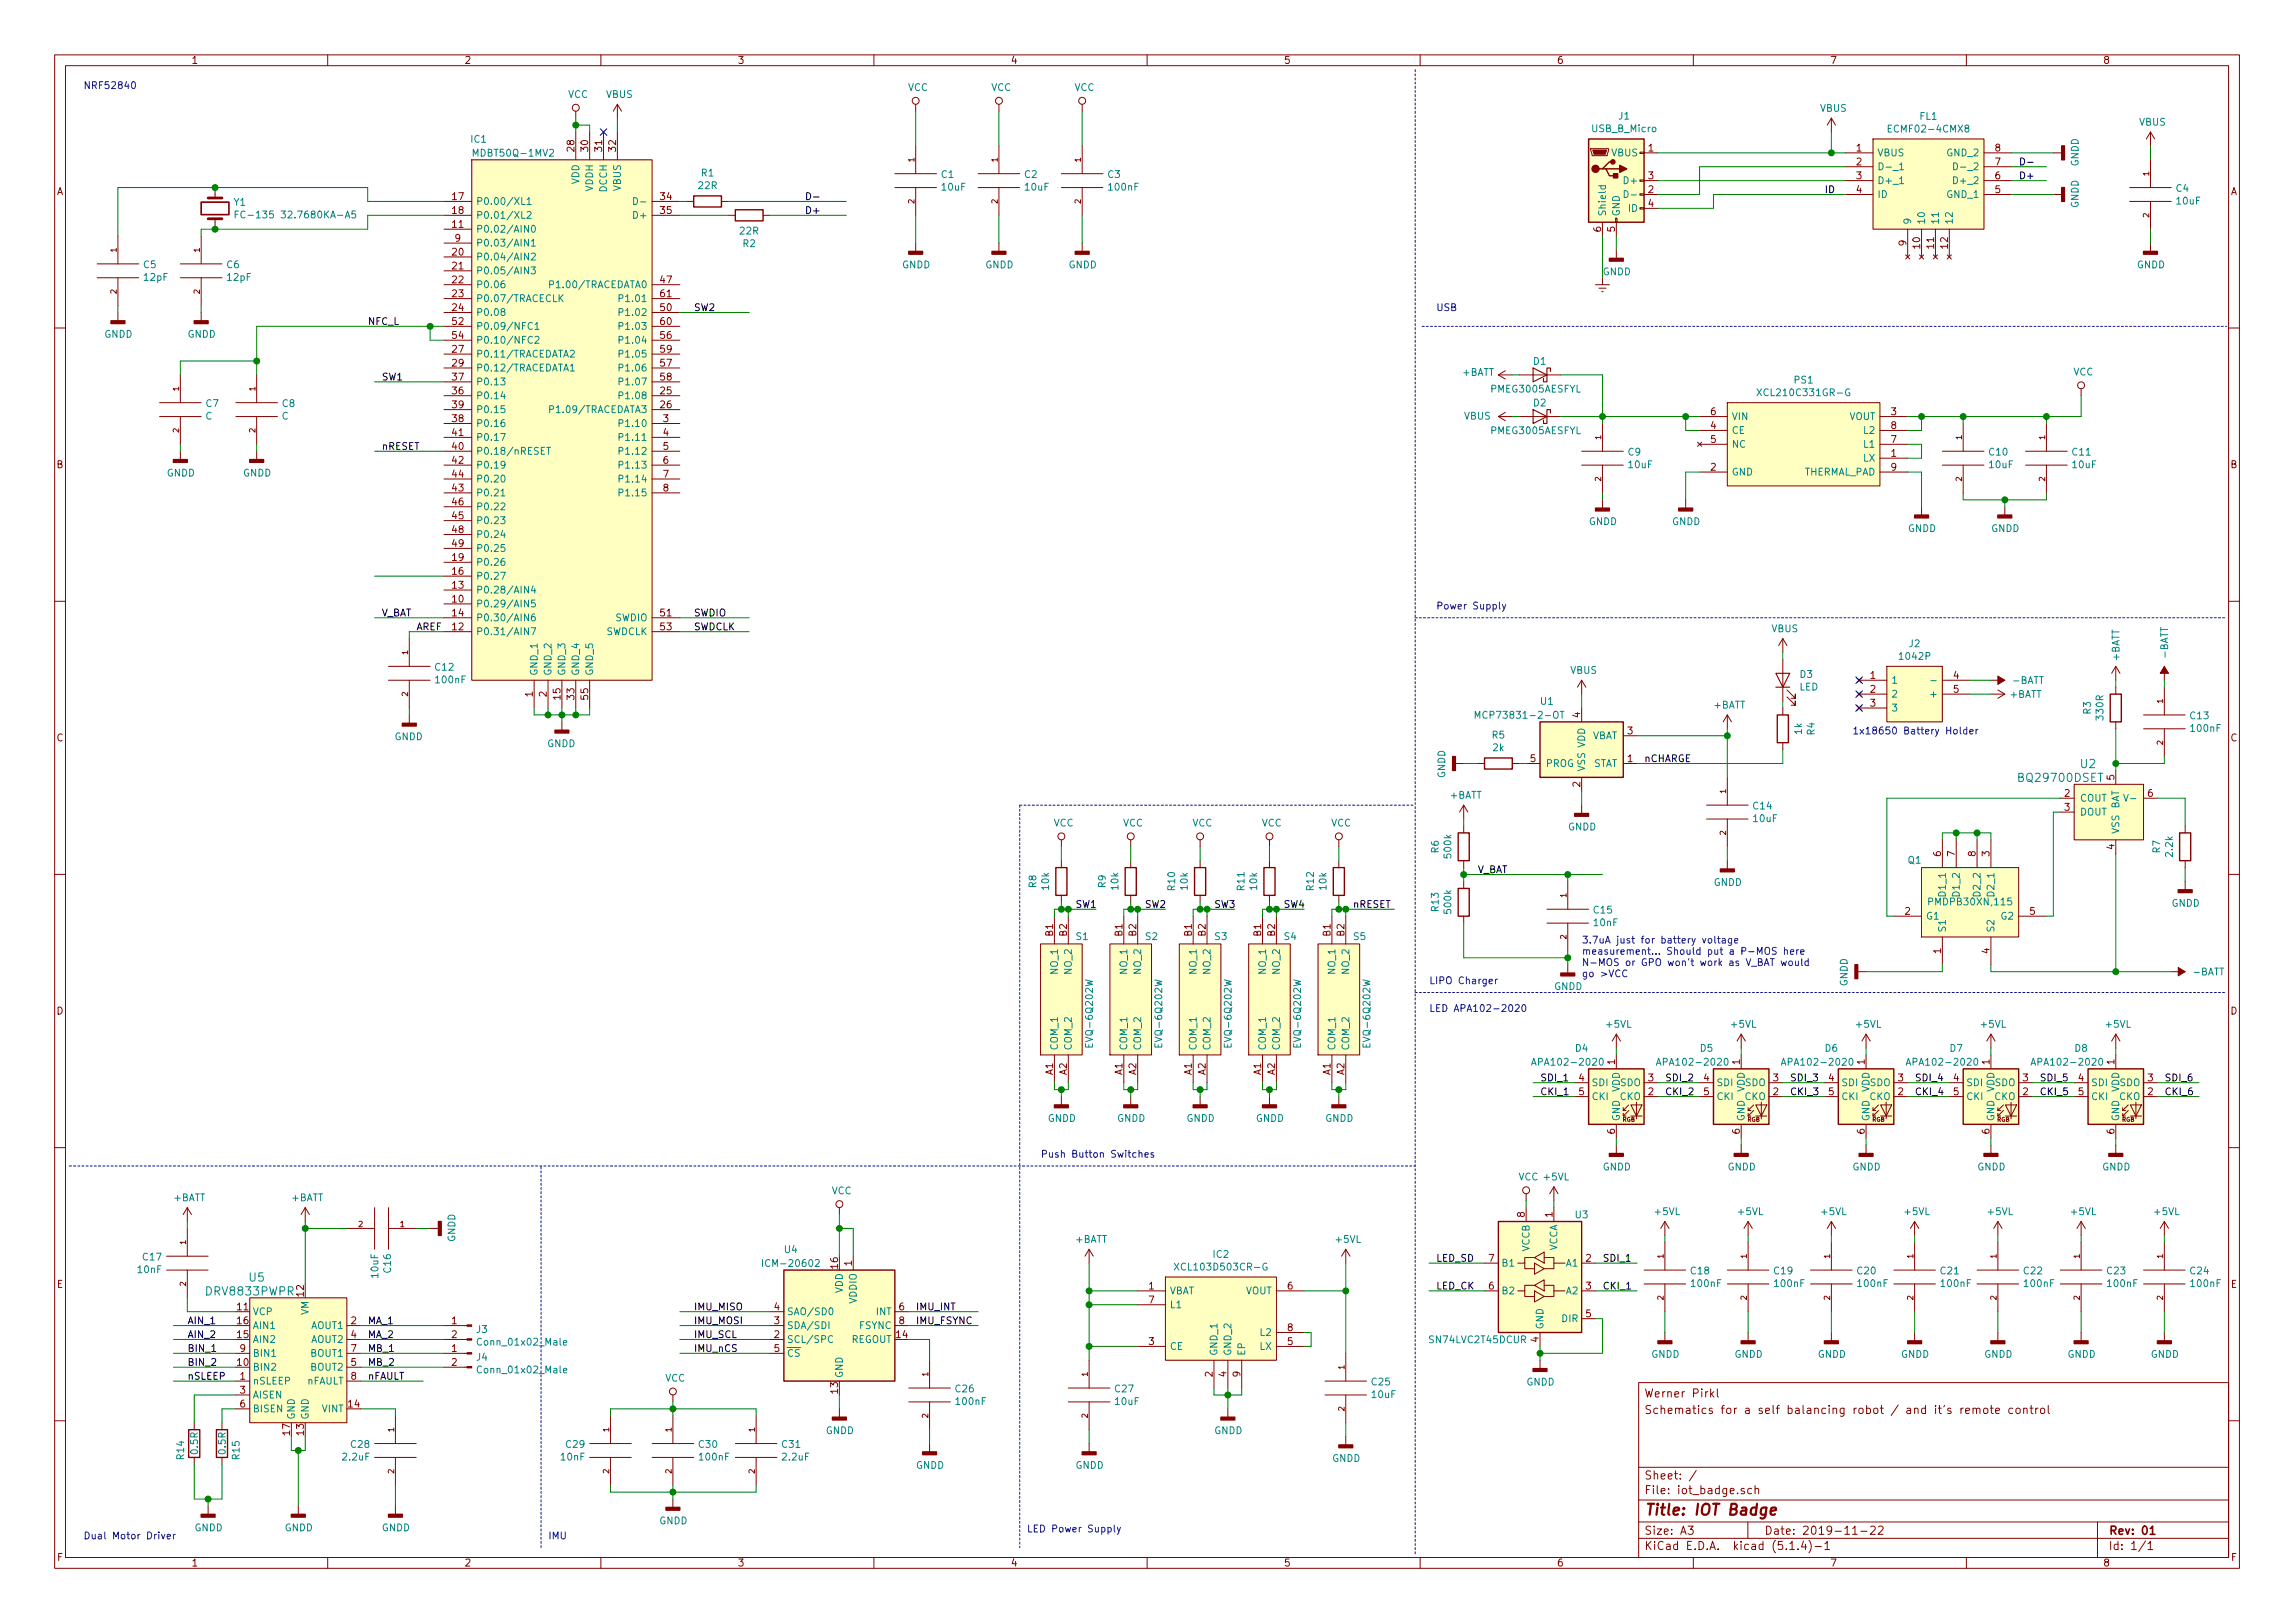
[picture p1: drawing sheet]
<svg xmlns="http://www.w3.org/2000/svg" width="420mm" height="297mm" viewBox="0 0 420 297" stroke-linecap="round" stroke-linejoin="round" font-family="sans-serif">
<defs><g id="words">
<text font-size="2.8" fill="#840000" x="301" y="277.3">Title: IOT Badge</text>
<g font-size="2.1" fill="#008484">
<text x="369.8" y="143.1">BQ29700DSET</text>
<text x="380.9" y="140.6">U2</text>
<text x="37.9" y="237.1">DRV8833PWPR</text>
<text x="45.6" y="234.6">U5</text>
</g>
<g font-size="2.1" fill="#840000">
<text x="301" y="255.8">Werner Pirkl</text>
<text x="301" y="258.8">Schematics for a self balancing robot / and it's remote control</text>
<text x="301" y="273.5">File: iot_badge.sch</text>
<text x="301" y="270.8">Sheet: /</text>
<text x="301" y="280.9">Size: A3</text>
<text x="323" y="280.9">Date: 2019-11-22</text>
<text x="386" y="280.9">Rev: 01</text>
<text x="301" y="283.7">KiCad E.D.A. kicad (5.1.4)-1</text>
<text x="386" y="283.7">Id: 1/1</text>
</g>
<g font-size="1.8" fill="#840000">
<text x="35" y="11.7">1</text>
<text x="85" y="11.7">2</text>
<text x="135" y="11.7">3</text>
<text x="185" y="11.7">4</text>
<text x="235" y="11.7">5</text>
<text x="285" y="11.7">6</text>
<text x="335" y="11.7">7</text>
<text x="385" y="11.7">8</text>
<text x="105.2" y="27.7" transform="rotate(-90 105.2 27.7)">28</text>
<text x="107.7" y="27.7" transform="rotate(-90 107.7 27.7)">30</text>
<text x="110.2" y="27.7" transform="rotate(-90 110.2 27.7)">31</text>
<text x="112.8" y="27.7" transform="rotate(-90 112.8 27.7)">32</text>
<text x="301.8" y="27.7">1</text>
<text x="339.9" y="27.7">1</text>
<text x="365.3" y="27.7">8</text>
<text x="10.4" y="35.7">A</text>
<text x="301.8" y="35.3">2</text>
<text x="301.8" y="32.8">3</text>
<text x="339.9" y="30.3">2</text>
<text x="339.9" y="32.8">3</text>
<text x="339.9" y="35.3">4</text>
<text x="365.3" y="35.3">5</text>
<text x="365.3" y="32.8">6</text>
<text x="365.3" y="30.3">7</text>
<text x="408.4" y="35.7">A</text>
<text x="82.9" y="41.7">11</text>
<text x="82.9" y="36.6">17</text>
<text x="82.9" y="39.2">18</text>
<text x="121" y="36.6">34</text>
<text x="121" y="39.2">35</text>
<text x="301.8" y="37.9">4</text>
<text x="82.9" y="46.8">20</text>
<text x="83.3" y="44.2">9</text>
<text x="293.1" y="42.4" transform="rotate(-90 293.1 42.4)">6</text>
<text x="295.7" y="42.4" transform="rotate(-90 295.7 42.4)">5</text>
<text x="349" y="45" transform="rotate(-90 349 45)">9</text>
<text x="351.5" y="45.5" transform="rotate(-90 351.5 45.5)">10</text>
<text x="354.1" y="45.5" transform="rotate(-90 354.1 45.5)">11</text>
<text x="356.6" y="45.5" transform="rotate(-90 356.6 45.5)">12</text>
<text x="82.9" y="49.3">21</text>
<text x="82.9" y="51.9">22</text>
<text x="121" y="51.9">47</text>
<text x="82.9" y="54.4">23</text>
<text x="82.9" y="56.9">24</text>
<text x="82.9" y="59.5">52</text>
<text x="121" y="56.9">50</text>
<text x="121" y="59.5">60</text>
<text x="121" y="54.4">61</text>
<text x="82.9" y="64.6">27</text>
<text x="82.9" y="62">54</text>
<text x="121" y="62">56</text>
<text x="121" y="64.6">59</text>
<text x="82.9" y="67.1">29</text>
<text x="82.9" y="69.6">37</text>
<text x="121" y="67.1">57</text>
<text x="121" y="69.6">58</text>
<text x="82.9" y="72.2">36</text>
<text x="82.9" y="77.3">38</text>
<text x="82.9" y="74.7">39</text>
<text x="121" y="72.2">25</text>
<text x="121" y="74.7">26</text>
<text x="121.4" y="77.3">3</text>
<text x="313.2" y="76">6</text>
<text x="346.2" y="76">3</text>
<text x="82.9" y="82.3">40</text>
<text x="82.9" y="79.8">41</text>
<text x="121.4" y="79.8">4</text>
<text x="121.4" y="82.3">5</text>
<text x="313.2" y="78.5">4</text>
<text x="313.2" y="81.1">5</text>
<text x="346.2" y="83.6">1</text>
<text x="346.2" y="81.1">7</text>
<text x="346.2" y="78.5">8</text>
<text x="10.4" y="85.7">B</text>
<text x="82.9" y="84.9">42</text>
<text x="82.9" y="90">43</text>
<text x="82.9" y="87.4">44</text>
<text x="121.4" y="84.9">6</text>
<text x="121.4" y="87.4">7</text>
<text x="121.4" y="90">8</text>
<text x="313.2" y="86.1">2</text>
<text x="346.2" y="86.1">9</text>
<text x="408.4" y="85.7">B</text>
<text x="82.9" y="95">45</text>
<text x="82.9" y="92.5">46</text>
<text x="82.9" y="97.6">48</text>
<text x="82.9" y="100.1">49</text>
<text x="82.9" y="107.7">13</text>
<text x="82.9" y="105.2">16</text>
<text x="82.9" y="102.7">19</text>
<text x="82.9" y="110.3">10</text>
<text x="82.9" y="112.8">14</text>
<text x="121" y="112.8">51</text>
<text x="82.9" y="115.4">12</text>
<text x="121" y="115.4">53</text>
<text x="342.4" y="124.2">1</text>
<text x="357.7" y="124.2">4</text>
<text x="97.5" y="127.5" transform="rotate(-90 97.5 127.5)">1</text>
<text x="100.1" y="127.5" transform="rotate(-90 100.1 127.5)">2</text>
<text x="102.6" y="128" transform="rotate(-90 102.6 128)">15</text>
<text x="105.2" y="128" transform="rotate(-90 105.2 128)">33</text>
<text x="107.7" y="128" transform="rotate(-90 107.7 128)">55</text>
<text x="289.3" y="131.3" transform="rotate(-90 289.3 131.3)">4</text>
<text x="342.4" y="126.8">2</text>
<text x="342.4" y="129.3">3</text>
<text x="357.7" y="126.8">5</text>
<text x="10.4" y="135.7">C</text>
<text x="298" y="134.4">3</text>
<text x="408.4" y="135.7">C</text>
<text x="280.2" y="139.5">5</text>
<text x="298" y="139.5">1</text>
<text x="387.1" y="142.8" transform="rotate(-90 387.1 142.8)">5</text>
<text x="289.3" y="144" transform="rotate(-90 289.3 144)">2</text>
<text x="378" y="145.8">2</text>
<text x="378" y="148.4">3</text>
<text x="393.2" y="145.8">6</text>
<text x="387.1" y="155.5" transform="rotate(-90 387.1 155.5)">4</text>
<text x="355.3" y="156.7" transform="rotate(-90 355.3 156.7)">6</text>
<text x="357.9" y="156.7" transform="rotate(-90 357.9 156.7)">7</text>
<text x="361.7" y="156.7" transform="rotate(-90 361.7 156.7)">8</text>
<text x="364.2" y="156.7" transform="rotate(-90 364.2 156.7)">3</text>
<text x="348.8" y="167.4">2</text>
<text x="371.6" y="167.4">5</text>
<text x="192.8" y="171.3" transform="rotate(-90 192.8 171.3)">B1</text>
<text x="195.3" y="171.3" transform="rotate(-90 195.3 171.3)">B2</text>
<text x="205.5" y="171.3" transform="rotate(-90 205.5 171.3)">B1</text>
<text x="208" y="171.3" transform="rotate(-90 208 171.3)">B2</text>
<text x="218.2" y="171.3" transform="rotate(-90 218.2 171.3)">B1</text>
<text x="220.7" y="171.3" transform="rotate(-90 220.7 171.3)">B2</text>
<text x="230.9" y="171.3" transform="rotate(-90 230.9 171.3)">B1</text>
<text x="233.4" y="171.3" transform="rotate(-90 233.4 171.3)">B2</text>
<text x="243.6" y="171.3" transform="rotate(-90 243.6 171.3)">B1</text>
<text x="246.1" y="171.3" transform="rotate(-90 246.1 171.3)">B2</text>
<text x="355.3" y="174.5" transform="rotate(-90 355.3 174.5)">1</text>
<text x="364.2" y="174.5" transform="rotate(-90 364.2 174.5)">4</text>
<text x="10.4" y="185.7">D</text>
<text x="408.4" y="185.7">D</text>
<text x="192.8" y="196.7" transform="rotate(-90 192.8 196.7)">A1</text>
<text x="195.3" y="196.7" transform="rotate(-90 195.3 196.7)">A2</text>
<text x="205.5" y="196.7" transform="rotate(-90 205.5 196.7)">A1</text>
<text x="208" y="196.7" transform="rotate(-90 208 196.7)">A2</text>
<text x="218.2" y="196.7" transform="rotate(-90 218.2 196.7)">A1</text>
<text x="220.7" y="196.7" transform="rotate(-90 220.7 196.7)">A2</text>
<text x="230.9" y="196.7" transform="rotate(-90 230.9 196.7)">A1</text>
<text x="233.4" y="196.7" transform="rotate(-90 233.4 196.7)">A2</text>
<text x="243.6" y="196.7" transform="rotate(-90 243.6 196.7)">A1</text>
<text x="246.1" y="196.7" transform="rotate(-90 246.1 196.7)">A2</text>
<text x="289.1" y="197.9">4</text>
<text x="295.7" y="194.8" transform="rotate(-90 295.7 194.8)">1</text>
<text x="301.8" y="197.9">3</text>
<text x="311.9" y="197.9">4</text>
<text x="318.5" y="194.8" transform="rotate(-90 318.5 194.8)">1</text>
<text x="324.6" y="197.9">3</text>
<text x="334.8" y="197.9">4</text>
<text x="341.4" y="194.8" transform="rotate(-90 341.4 194.8)">1</text>
<text x="347.5" y="197.9">3</text>
<text x="357.7" y="197.9">4</text>
<text x="364.2" y="194.8" transform="rotate(-90 364.2 194.8)">1</text>
<text x="370.4" y="197.9">3</text>
<text x="380.5" y="197.9">4</text>
<text x="387.1" y="194.8" transform="rotate(-90 387.1 194.8)">1</text>
<text x="393.2" y="197.9">3</text>
<text x="289.1" y="200.4">5</text>
<text x="301.8" y="200.4">2</text>
<text x="311.9" y="200.4">5</text>
<text x="324.6" y="200.4">2</text>
<text x="334.8" y="200.4">5</text>
<text x="347.5" y="200.4">2</text>
<text x="357.7" y="200.4">5</text>
<text x="370.4" y="200.4">2</text>
<text x="380.5" y="200.4">5</text>
<text x="393.2" y="200.4">2</text>
<text x="295.7" y="207.5" transform="rotate(-90 295.7 207.5)">6</text>
<text x="318.5" y="207.5" transform="rotate(-90 318.5 207.5)">6</text>
<text x="341.4" y="207.5" transform="rotate(-90 341.4 207.5)">6</text>
<text x="364.2" y="207.5" transform="rotate(-90 364.2 207.5)">6</text>
<text x="387.1" y="207.5" transform="rotate(-90 387.1 207.5)">6</text>
<text x="279.1" y="222.8" transform="rotate(-90 279.1 222.8)">8</text>
<text x="284.2" y="222.8" transform="rotate(-90 284.2 222.8)">1</text>
<text x="153.4" y="232.1" transform="rotate(-90 153.4 232.1)">16</text>
<text x="156" y="231.7" transform="rotate(-90 156 231.7)">1</text>
<text x="272.6" y="230.9">7</text>
<text x="290.3" y="230.9">2</text>
<text x="10.4" y="235.7">E</text>
<text x="43.5" y="239.8">11</text>
<text x="55.6" y="237.2" transform="rotate(-90 55.6 237.2)">12</text>
<text x="141.8" y="239.8">4</text>
<text x="164.6" y="239.8">6</text>
<text x="210.3" y="236">1</text>
<text x="210.3" y="238.5">7</text>
<text x="235.7" y="236">6</text>
<text x="272.6" y="236">6</text>
<text x="290.3" y="236">3</text>
<text x="408.4" y="235.7">E</text>
<text x="43.5" y="244.9">15</text>
<text x="43.5" y="242.4">16</text>
<text x="64.3" y="242.4">2</text>
<text x="64.3" y="244.9">4</text>
<text x="82.7" y="242.4">1</text>
<text x="82.7" y="244.9">2</text>
<text x="141.8" y="244.9">2</text>
<text x="141.8" y="242.4">3</text>
<text x="164.1" y="244.9">14</text>
<text x="164.6" y="242.4">8</text>
<text x="235.7" y="243.6">8</text>
<text x="281.7" y="245.6" transform="rotate(-90 281.7 245.6)">4</text>
<text x="290.3" y="241.1">5</text>
<text x="43.5" y="250">10</text>
<text x="44" y="247.4">9</text>
<text x="64.3" y="250">5</text>
<text x="64.3" y="247.4">7</text>
<text x="82.7" y="247.4">1</text>
<text x="82.7" y="250">2</text>
<text x="141.8" y="247.4">5</text>
<text x="210.3" y="246.2">3</text>
<text x="222" y="252" transform="rotate(-90 222 252)">2</text>
<text x="224.5" y="252" transform="rotate(-90 224.5 252)">4</text>
<text x="227.1" y="252" transform="rotate(-90 227.1 252)">9</text>
<text x="235.7" y="246.2">5</text>
<text x="44" y="252.5">1</text>
<text x="44" y="255.1">3</text>
<text x="44" y="257.6">6</text>
<text x="63.8" y="257.6">14</text>
<text x="64.3" y="252.5">8</text>
<text x="153.4" y="255" transform="rotate(-90 153.4 255)">13</text>
<text x="53.1" y="262.6" transform="rotate(-90 53.1 262.6)">17</text>
<text x="55.6" y="262.6" transform="rotate(-90 55.6 262.6)">13</text>
<text x="10.5" y="285.7">F</text>
<text x="35" y="286.7">1</text>
<text x="85" y="286.7">2</text>
<text x="135" y="286.7">3</text>
<text x="185" y="286.7">4</text>
<text x="235" y="286.7">5</text>
<text x="285" y="286.7">6</text>
<text x="335" y="286.7">7</text>
<text x="385" y="286.7">8</text>
<text x="408.5" y="285.7">F</text>
</g>
<g font-size="1.8" fill="#0000c2">
<text x="15.2" y="16.3">NRF52840</text>
<text x="262.9" y="56.9">USB</text>
<text x="262.9" y="111.5">Power Supply</text>
<text x="339.1" y="134.4">1x18650 Battery Holder</text>
<text x="289.6" y="172.7">3.7uA just for battery voltage</text>
<text x="289.6" y="174.7">measurement... Should put a P-MOS here</text>
<text x="289.6" y="176.8">N-MOS or GPO won't work as V_BAT would</text>
<text x="289.6" y="178.9">go &gt;VCC</text>
<text x="261.6" y="180.1">LIPO Charger</text>
<text x="261.6" y="185.2">LED APA102-2020</text>
<text x="190.5" y="211.9">Push Button Switches</text>
<text x="15.2" y="281.7">Dual Motor Driver</text>
<text x="100.3" y="281.7">IMU</text>
<text x="188" y="280.5">LED Power Supply</text>
</g>
<g font-size="1.8" fill="#008484">
<text x="104" y="17.9">VCC</text>
<text x="111" y="17.9">VBUS</text>
<text x="166.2" y="16.6">VCC</text>
<text x="181.5" y="16.6">VCC</text>
<text x="196.7" y="16.6">VCC</text>
<text x="296.4" y="21.9">J1</text>
<text x="333.2" y="20.5">VBUS</text>
<text x="351.5" y="21.9">FL1</text>
<text x="391.6" y="23">VBUS</text>
<text x="86.3" y="26.1">IC1</text>
<text x="87.1" y="28.7">MDBT50Q-1MV2</text>
<text x="291.5" y="24.2">USB_B_Micro</text>
<text x="295.1" y="28.6">VBUS</text>
<text x="343.7" y="28.6">VBUS</text>
<text x="346.3" y="24.2">ECMF02-4CMX8</text>
<text x="356.6" y="28.6">GND_2</text>
<text x="106" y="33.7" transform="rotate(-90 106 33.7)">VDD</text>
<text x="108.6" y="35" transform="rotate(-90 108.6 35)">VDDH</text>
<text x="111.1" y="35.1" transform="rotate(-90 111.1 35.1)">DCCH</text>
<text x="113.7" y="34.9" transform="rotate(-90 113.7 34.9)">VBUS</text>
<text x="127.9" y="34.6">22R</text>
<text x="128.4" y="32.3">R1</text>
<text x="172.4" y="32.6">C1</text>
<text x="172.5" y="34.9">10uF</text>
<text x="187.6" y="32.6">C2</text>
<text x="187.7" y="34.9">10uF</text>
<text x="202.8" y="32.6">C3</text>
<text x="203.1" y="34.9">100nF</text>
<text x="297.7" y="33.7">D+</text>
<text x="343.7" y="31.2">D-_1</text>
<text x="343.7" y="33.7">D+_1</text>
<text x="358.2" y="33.7">D+_2</text>
<text x="358.6" y="31.2">D-_2</text>
<text x="380.5" y="30.5" transform="rotate(-90 380.5 30.5)">GNDD</text>
<text x="398.4" y="35.1">C4</text>
<text x="42.8" y="37.7">Y1</text>
<text x="45" y="40">FC-135 32.7680KA-A5</text>
<text x="87.1" y="37.5">P0.00/XL1</text>
<text x="87.1" y="40">P0.01/XL2</text>
<text x="116.3" y="40">D+</text>
<text x="294" y="39.7" transform="rotate(-90 294 39.7)">Shield</text>
<text x="296.5" y="39.7" transform="rotate(-90 296.5 39.7)">GND</text>
<text x="298.2" y="38.8">ID</text>
<text x="343.7" y="36.2">ID</text>
<text x="349.9" y="41.2" transform="rotate(-90 349.9 41.2)">9</text>
<text x="352.4" y="41.2" transform="rotate(-90 352.4 41.2)">10</text>
<text x="355" y="41.2" transform="rotate(-90 355 41.2)">11</text>
<text x="356.6" y="36.2">GND_1</text>
<text x="357.5" y="41.2" transform="rotate(-90 357.5 41.2)">12</text>
<text x="380.5" y="38.1" transform="rotate(-90 380.5 38.1)">GNDD</text>
<text x="398.6" y="37.4">10uF</text>
<text x="87.1" y="42.6">P0.02/AIN0</text>
<text x="87.1" y="47.7">P0.04/AIN2</text>
<text x="87.1" y="45.1">P0.03/AIN1</text>
<text x="135.5" y="42.9">22R</text>
<text x="136" y="45.2">R2</text>
<text x="26.3" y="49.1">C5</text>
<text x="26.4" y="51.4">12pF</text>
<text x="41.6" y="49.1">C6</text>
<text x="41.7" y="51.4">12pF</text>
<text x="87.1" y="50.2">P0.05/AIN3</text>
<text x="87.1" y="52.7">P0.06</text>
<text x="101.5" y="52.7">P1.00/TRACEDATA0</text>
<text x="165.2" y="49.1">GNDD</text>
<text x="180.4" y="49.1">GNDD</text>
<text x="195.6" y="49.1">GNDD</text>
<text x="293.4" y="50.4">GNDD</text>
<text x="391.2" y="49.1">GNDD</text>
<text x="87.1" y="55.3">P0.07/TRACECLK</text>
<text x="87.1" y="57.8">P0.08</text>
<text x="114" y="57.8">P1.02</text>
<text x="114" y="55.3">P1.01</text>
<text x="19.1" y="61.8">GNDD</text>
<text x="34.3" y="61.8">GNDD</text>
<text x="87.1" y="65.4">P0.11/TRACEDATA2</text>
<text x="87.1" y="60.4">P0.09/NFC1</text>
<text x="87.1" y="62.9">P0.10/NFC2</text>
<text x="114" y="62.9">P1.04</text>
<text x="114" y="65.4">P1.05</text>
<text x="114" y="60.4">P1.03</text>
<text x="87.1" y="68">P0.12/TRACEDATA1</text>
<text x="87.1" y="70.5">P0.13</text>
<text x="114" y="68">P1.06</text>
<text x="114" y="70.5">P1.07</text>
<text x="267.7" y="68.8">+BATT</text>
<text x="273.1" y="71.8">PMEG3005AESFYL</text>
<text x="280.8" y="66.8">D1</text>
<text x="328.5" y="70.2">PS1</text>
<text x="379.6" y="68.7">VCC</text>
<text x="37.6" y="76.8">C</text>
<text x="37.7" y="74.5">C7</text>
<text x="51.6" y="76.8">C</text>
<text x="51.7" y="74.5">C8</text>
<text x="87.1" y="73.1">P0.14</text>
<text x="87.1" y="75.6">P0.15</text>
<text x="101.5" y="75.6">P1.09/TRACEDATA3</text>
<text x="114" y="73.1">P1.08</text>
<text x="268" y="76.8">VBUS</text>
<text x="280.8" y="74.4">D2</text>
<text x="317" y="76.9">VIN</text>
<text x="322.5" y="72.5">XCL210C331GR-G</text>
<text x="338.5" y="76.9">VOUT</text>
<text x="87.1" y="78.1">P0.16</text>
<text x="87.1" y="83.2">P0.18/nRESET</text>
<text x="87.1" y="80.7">P0.17</text>
<text x="114" y="78.1">P1.10</text>
<text x="114" y="80.7">P1.11</text>
<text x="114" y="83.2">P1.12</text>
<text x="273.1" y="79.5">PMEG3005AESFYL</text>
<text x="298.1" y="83.4">C9</text>
<text x="317" y="79.4">CE</text>
<text x="317" y="82">NC</text>
<text x="341.4" y="82">L1</text>
<text x="341.4" y="79.4">L2</text>
<text x="364.2" y="83.4">C10</text>
<text x="379.5" y="83.4">C11</text>
<text x="30.5" y="87.2">GNDD</text>
<text x="44.5" y="87.2">GNDD</text>
<text x="87.1" y="85.8">P0.19</text>
<text x="87.1" y="88.3">P0.20</text>
<text x="114" y="85.8">P1.13</text>
<text x="114" y="88.3">P1.14</text>
<text x="298.2" y="85.7">10uF</text>
<text x="317" y="87">GND</text>
<text x="330" y="87">THERMAL_PAD</text>
<text x="341.1" y="84.5">LX</text>
<text x="364.3" y="85.7">10uF</text>
<text x="379.5" y="85.7">10uF</text>
<text x="87.1" y="90.8">P0.21</text>
<text x="87.1" y="95.9">P0.23</text>
<text x="87.1" y="93.4">P0.22</text>
<text x="114" y="90.8">P1.15</text>
<text x="87.1" y="98.5">P0.24</text>
<text x="87.1" y="101">P0.25</text>
<text x="290.9" y="96.1">GNDD</text>
<text x="306.1" y="96.1">GNDD</text>
<text x="349.3" y="97.4">GNDD</text>
<text x="364.5" y="97.4">GNDD</text>
<text x="87.1" y="106.1">P0.27</text>
<text x="87.1" y="103.5">P0.26</text>
<text x="87.1" y="111.2">P0.29/AIN5</text>
<text x="87.1" y="108.6">P0.28/AIN4</text>
<text x="87.1" y="113.7">P0.30/AIN6</text>
<text x="112.6" y="113.7">SWDIO</text>
<text x="87.1" y="116.2">P0.31/AIN7</text>
<text x="110.8" y="116.2">SWDCLK</text>
<text x="324.3" y="115.7">VBUS</text>
<text x="349.6" y="118.5">J2</text>
<text x="79.7" y="122.7">C12</text>
<text x="79.9" y="125.1">100nF</text>
<text x="98.4" y="123.7" transform="rotate(-90 98.4 123.7)">GND_1</text>
<text x="101" y="123.7" transform="rotate(-90 101 123.7)">GND_2</text>
<text x="103.5" y="123.7" transform="rotate(-90 103.5 123.7)">GND_3</text>
<text x="106" y="123.7" transform="rotate(-90 106 123.7)">GND_4</text>
<text x="108.6" y="123.7" transform="rotate(-90 108.6 123.7)">GND_5</text>
<text x="287.5" y="123.3">VBUS</text>
<text x="329.6" y="124.1">D3</text>
<text x="346.2" y="125.1">1</text>
<text x="348" y="120.8">1042P</text>
<text x="368.7" y="125.2">-BATT</text>
<text x="388" y="121" transform="rotate(-90 388 121)">+BATT</text>
<text x="396.9" y="120.3" transform="rotate(-90 396.9 120.3)">-BATT</text>
<text x="271.4" y="131.5">MCP73831-2-OT</text>
<text x="282.1" y="129">U1</text>
<text x="313.7" y="129.7">+BATT</text>
<text x="329.4" y="126.4">LED</text>
<text x="346.2" y="127.7">2</text>
<text x="346.2" y="130.2">3</text>
<text x="353.8" y="127.7">+</text>
<text x="368" y="127.7">+BATT</text>
<text x="382.8" y="130.7" transform="rotate(-90 382.8 130.7)">R3</text>
<text x="385.1" y="131.7" transform="rotate(-90 385.1 131.7)">330R</text>
<text x="401" y="131.6">C13</text>
<text x="72.2" y="135.5">GNDD</text>
<text x="100.2" y="136.7">GNDD</text>
<text x="273.2" y="135.2">R5</text>
<text x="273.4" y="137.5">2k</text>
<text x="291.3" y="135.3">VBAT</text>
<text x="329.9" y="134.4" transform="rotate(-90 329.9 134.4)">1k</text>
<text x="332.2" y="134.5" transform="rotate(-90 332.2 134.5)">R4</text>
<text x="401.2" y="133.9">100nF</text>
<text x="264.6" y="142.4" transform="rotate(-90 264.6 142.4)">GNDD</text>
<text x="283" y="140.4">PROG</text>
<text x="290.2" y="141.3" transform="rotate(-90 290.2 141.3)">VSS VDD</text>
<text x="291.5" y="140.4">STAT</text>
<text x="265.5" y="146.2">+BATT</text>
<text x="321" y="148.1">C14</text>
<text x="380.7" y="146.7">COUT</text>
<text x="380.7" y="149.3">DOUT</text>
<text x="192.9" y="151.3">VCC</text>
<text x="205.6" y="151.3">VCC</text>
<text x="218.3" y="151.3">VCC</text>
<text x="231" y="151.3">VCC</text>
<text x="243.7" y="151.3">VCC</text>
<text x="287.1" y="152">GNDD</text>
<text x="321.1" y="150.5">10uF</text>
<text x="388" y="152.7" transform="rotate(-90 388 152.7)">VSS BAT</text>
<text x="263.4" y="156.1" transform="rotate(-90 263.4 156.1)">R6</text>
<text x="265.7" y="156.9" transform="rotate(-90 265.7 156.9)">500k</text>
<text x="349.4" y="158.1">Q1</text>
<text x="395.5" y="156.1" transform="rotate(-90 395.5 156.1)">R7</text>
<text x="397.8" y="156.7" transform="rotate(-90 397.8 156.7)">2.2k</text>
<text x="189.7" y="162.4" transform="rotate(-90 189.7 162.4)">R8</text>
<text x="192" y="162.8" transform="rotate(-90 192 162.8)">10k</text>
<text x="202.4" y="162.4" transform="rotate(-90 202.4 162.4)">R9</text>
<text x="204.7" y="162.8" transform="rotate(-90 204.7 162.8)">10k</text>
<text x="215.1" y="162.9" transform="rotate(-90 215.1 162.9)">R10</text>
<text x="217.4" y="162.8" transform="rotate(-90 217.4 162.8)">10k</text>
<text x="227.8" y="162.9" transform="rotate(-90 227.8 162.9)">R11</text>
<text x="230.1" y="162.8" transform="rotate(-90 230.1 162.8)">10k</text>
<text x="240.5" y="162.9" transform="rotate(-90 240.5 162.9)">R12</text>
<text x="242.8" y="162.8" transform="rotate(-90 242.8 162.8)">10k</text>
<text x="263.4" y="166.7" transform="rotate(-90 263.4 166.7)">R13</text>
<text x="265.7" y="167.1" transform="rotate(-90 265.7 167.1)">500k</text>
<text x="291.8" y="167.2">C15</text>
<text x="313.7" y="162.1">GNDD</text>
<text x="353.6" y="165.7">PMDPB30XN,115</text>
<text x="356.2" y="163.8" transform="rotate(-90 356.2 163.8)">D1_1</text>
<text x="358.8" y="163.8" transform="rotate(-90 358.8 163.8)">D1_2</text>
<text x="362.6" y="163.8" transform="rotate(-90 362.6 163.8)">D2_2</text>
<text x="365.1" y="163.8" transform="rotate(-90 365.1 163.8)">D2_1</text>
<text x="397.6" y="165.9">GNDD</text>
<text x="197.1" y="172">S1</text>
<text x="209.8" y="172">S2</text>
<text x="222.5" y="172">S3</text>
<text x="235.2" y="172">S4</text>
<text x="247.9" y="172">S5</text>
<text x="291.9" y="169.5">10nF</text>
<text x="352.6" y="168.3">G1</text>
<text x="356.2" y="170.7" transform="rotate(-90 356.2 170.7)">S1</text>
<text x="365.1" y="170.7" transform="rotate(-90 365.1 170.7)">S2</text>
<text x="366.4" y="168.3">G2</text>
<text x="193.7" y="178.1" transform="rotate(-90 193.7 178.1)">NO_1</text>
<text x="196.2" y="178.1" transform="rotate(-90 196.2 178.1)">NO_2</text>
<text x="206.4" y="178.1" transform="rotate(-90 206.4 178.1)">NO_1</text>
<text x="208.9" y="178.1" transform="rotate(-90 208.9 178.1)">NO_2</text>
<text x="219.1" y="178.1" transform="rotate(-90 219.1 178.1)">NO_1</text>
<text x="221.6" y="178.1" transform="rotate(-90 221.6 178.1)">NO_2</text>
<text x="231.8" y="178.1" transform="rotate(-90 231.8 178.1)">NO_1</text>
<text x="234.3" y="178.1" transform="rotate(-90 234.3 178.1)">NO_2</text>
<text x="244.5" y="178.1" transform="rotate(-90 244.5 178.1)">NO_1</text>
<text x="247" y="178.1" transform="rotate(-90 247 178.1)">NO_2</text>
<text x="401.7" y="178.5">-BATT</text>
<text x="284.5" y="181.2">GNDD</text>
<text x="338.3" y="180.5" transform="rotate(-90 338.3 180.5)">GNDD</text>
<text x="200.1" y="191.2" transform="rotate(-90 200.1 191.2)">EVQ-6Q202W</text>
<text x="212.8" y="191.2" transform="rotate(-90 212.8 191.2)">EVQ-6Q202W</text>
<text x="225.5" y="191.2" transform="rotate(-90 225.5 191.2)">EVQ-6Q202W</text>
<text x="238.2" y="191.2" transform="rotate(-90 238.2 191.2)">EVQ-6Q202W</text>
<text x="250.9" y="191.2" transform="rotate(-90 250.9 191.2)">EVQ-6Q202W</text>
<text x="294.2" y="188.1">+5VL</text>
<text x="317" y="188.1">+5VL</text>
<text x="339.9" y="188.1">+5VL</text>
<text x="362.7" y="188.1">+5VL</text>
<text x="385.6" y="188.1">+5VL</text>
<text x="193.7" y="192.3" transform="rotate(-90 193.7 192.3)">COM_1</text>
<text x="196.2" y="192.3" transform="rotate(-90 196.2 192.3)">COM_2</text>
<text x="206.4" y="192.3" transform="rotate(-90 206.4 192.3)">COM_1</text>
<text x="208.9" y="192.3" transform="rotate(-90 208.9 192.3)">COM_2</text>
<text x="219.1" y="192.3" transform="rotate(-90 219.1 192.3)">COM_1</text>
<text x="221.6" y="192.3" transform="rotate(-90 221.6 192.3)">COM_2</text>
<text x="231.8" y="192.3" transform="rotate(-90 231.8 192.3)">COM_1</text>
<text x="234.3" y="192.3" transform="rotate(-90 234.3 192.3)">COM_2</text>
<text x="244.5" y="192.3" transform="rotate(-90 244.5 192.3)">COM_1</text>
<text x="247" y="192.3" transform="rotate(-90 247 192.3)">COM_2</text>
<text x="281.4" y="195">APA102-2020</text>
<text x="288.4" y="192.5">D4</text>
<text x="304.3" y="195">APA102-2020</text>
<text x="311.3" y="192.5">D5</text>
<text x="327.2" y="195">APA102-2020</text>
<text x="334.2" y="192.5">D6</text>
<text x="350" y="195">APA102-2020</text>
<text x="357" y="192.5">D7</text>
<text x="372.9" y="195">APA102-2020</text>
<text x="379.9" y="192.5">D8</text>
<text x="291.3" y="198.8">SDI</text>
<text x="291.3" y="201.3">CKI</text>
<text x="296.5" y="199.9" transform="rotate(-90 296.5 199.9)">VDD</text>
<text x="296.5" y="201.3">CKO</text>
<text x="296.6" y="198.8">SDO</text>
<text x="314.2" y="198.8">SDI</text>
<text x="314.2" y="201.3">CKI</text>
<text x="319.4" y="199.9" transform="rotate(-90 319.4 199.9)">VDD</text>
<text x="319.4" y="201.3">CKO</text>
<text x="319.5" y="198.8">SDO</text>
<text x="337.1" y="198.8">SDI</text>
<text x="337.1" y="201.3">CKI</text>
<text x="342.3" y="199.9" transform="rotate(-90 342.3 199.9)">VDD</text>
<text x="342.3" y="201.3">CKO</text>
<text x="342.4" y="198.8">SDO</text>
<text x="359.9" y="198.8">SDI</text>
<text x="359.9" y="201.3">CKI</text>
<text x="365.1" y="199.9" transform="rotate(-90 365.1 199.9)">VDD</text>
<text x="365.1" y="201.3">CKO</text>
<text x="365.2" y="198.8">SDO</text>
<text x="382.8" y="198.8">SDI</text>
<text x="382.8" y="201.3">CKI</text>
<text x="388" y="199.9" transform="rotate(-90 388 199.9)">VDD</text>
<text x="388" y="201.3">CKO</text>
<text x="388.1" y="198.8">SDO</text>
<text x="191.8" y="205.3">GNDD</text>
<text x="204.5" y="205.3">GNDD</text>
<text x="217.2" y="205.3">GNDD</text>
<text x="229.9" y="205.3">GNDD</text>
<text x="242.6" y="205.3">GNDD</text>
<text x="296.5" y="205.3" transform="rotate(-90 296.5 205.3)">GND</text>
<text x="319.4" y="205.3" transform="rotate(-90 319.4 205.3)">GND</text>
<text x="342.3" y="205.3" transform="rotate(-90 342.3 205.3)">GND</text>
<text x="365.1" y="205.3" transform="rotate(-90 365.1 205.3)">GND</text>
<text x="388" y="205.3" transform="rotate(-90 388 205.3)">GND</text>
<text x="293.4" y="214.2">GNDD</text>
<text x="316.3" y="214.2">GNDD</text>
<text x="339.1" y="214.2">GNDD</text>
<text x="362" y="214.2">GNDD</text>
<text x="384.9" y="214.2">GNDD</text>
<text x="31.8" y="219.8">+BATT</text>
<text x="53.4" y="219.8">+BATT</text>
<text x="152.2" y="218.6">VCC</text>
<text x="278" y="216">VCC +5VL</text>
<text x="83.4" y="227.3" transform="rotate(-90 83.4 227.3)">GNDD</text>
<text x="196.9" y="227.5">+BATT</text>
<text x="244.6" y="227.5">+5VL</text>
<text x="288.4" y="223">U3</text>
<text x="303" y="222.4">+5VL</text>
<text x="318.3" y="222.4">+5VL</text>
<text x="333.5" y="222.4">+5VL</text>
<text x="348.8" y="222.4">+5VL</text>
<text x="364" y="222.4">+5VL</text>
<text x="379.2" y="222.4">+5VL</text>
<text x="394.5" y="222.4">+5VL</text>
<text x="25.3" y="233">10nF</text>
<text x="26.2" y="230.7">C17</text>
<text x="69.3" y="233.8" transform="rotate(-90 69.3 233.8)">10uF</text>
<text x="71.6" y="232.9" transform="rotate(-90 71.6 232.9)">C16</text>
<text x="140.4" y="231.9">ICM-20602</text>
<text x="143.7" y="229.3">U4</text>
<text x="215.9" y="232.5">XCL103D503CR-G</text>
<text x="222.1" y="230.2">IC2</text>
<text x="274.8" y="231.8">B1</text>
<text x="280" y="229.1" transform="rotate(-90 280 229.1)">VCCB</text>
<text x="285.1" y="229.1" transform="rotate(-90 285.1 229.1)">VCCA</text>
<text x="286.8" y="231.8">A1</text>
<text x="309.6" y="233.2">C18</text>
<text x="324.8" y="233.2">C19</text>
<text x="340.1" y="233.2">C20</text>
<text x="355.3" y="233.2">C21</text>
<text x="370.6" y="233.2">C22</text>
<text x="385.8" y="233.2">C23</text>
<text x="401" y="233.2">C24</text>
<text x="154.3" y="236.7" transform="rotate(-90 154.3 236.7)">VDD</text>
<text x="156.8" y="238.6" transform="rotate(-90 156.8 238.6)">VDDIO</text>
<text x="214.1" y="236.9">VBAT</text>
<text x="214.1" y="239.4">L1</text>
<text x="228" y="236.9">VOUT</text>
<text x="274.8" y="236.9">B2</text>
<text x="286.8" y="236.9">A2</text>
<text x="309.8" y="235.5">100nF</text>
<text x="325" y="235.5">100nF</text>
<text x="340.3" y="235.5">100nF</text>
<text x="355.5" y="235.5">100nF</text>
<text x="370.7" y="235.5">100nF</text>
<text x="386" y="235.5">100nF</text>
<text x="401.2" y="235.5">100nF</text>
<text x="46.2" y="240.7">VCP</text>
<text x="46.2" y="245.8">AIN2</text>
<text x="46.2" y="243.2">AIN1</text>
<text x="56.5" y="240.7" transform="rotate(-90 56.5 240.7)">VM</text>
<text x="57" y="243.2">AOUT1</text>
<text x="57" y="245.8">AOUT2</text>
<text x="87.3" y="244">J3</text>
<text x="144" y="245.8">SCL/SPC</text>
<text x="144" y="243.2">SDA/SDI</text>
<text x="144" y="240.7">SAO/SD0</text>
<text x="155.8" y="245.8">REGOUT</text>
<text x="157.3" y="243.2">FSYNC</text>
<text x="160.5" y="240.7">INT</text>
<text x="230.9" y="244.5">L2</text>
<text x="262" y="245.8">SN74LVC2T45DCUR</text>
<text x="282.6" y="243.4" transform="rotate(-90 282.6 243.4)">GND</text>
<text x="286" y="242">DIR</text>
<text x="46.2" y="248.3">BIN1</text>
<text x="46.2" y="250.9">BIN2</text>
<text x="57" y="250.9">BOUT2</text>
<text x="57" y="248.3">BOUT1</text>
<text x="87.3" y="249">J4</text>
<text x="87.9" y="251.3">Conn_01x02_Male</text>
<text x="87.9" y="246.3">Conn_01x02_Male</text>
<text x="144" y="248.3">CS</text>
<text x="214.1" y="247.1">CE</text>
<text x="222.9" y="248.2" transform="rotate(-90 222.9 248.2)">GND_1</text>
<text x="225.4" y="248.2" transform="rotate(-90 225.4 248.2)">GND_2</text>
<text x="228" y="248.2" transform="rotate(-90 228 248.2)">EP</text>
<text x="230.7" y="247.1">LX</text>
<text x="302.3" y="248.5">GNDD</text>
<text x="317.6" y="248.5">GNDD</text>
<text x="332.8" y="248.5">GNDD</text>
<text x="348" y="248.5">GNDD</text>
<text x="363.3" y="248.5">GNDD</text>
<text x="378.5" y="248.5">GNDD</text>
<text x="393.8" y="248.5">GNDD</text>
<text x="46.2" y="253.4">nSLEEP</text>
<text x="46.2" y="255.9">AISEN</text>
<text x="56.1" y="253.4">nFAULT</text>
<text x="121.8" y="252.9">VCC</text>
<text x="154.3" y="252.3" transform="rotate(-90 154.3 252.3)">GND</text>
<text x="175" y="254.8">C26</text>
<text x="175.2" y="257.1">100nF</text>
<text x="204.2" y="254.8">C27</text>
<text x="204.2" y="257.1">10uF</text>
<text x="251.2" y="253.6">C25</text>
<text x="251.2" y="255.9">10uF</text>
<text x="279.5" y="253.6">GNDD</text>
<text x="46.2" y="258.5">BISEN</text>
<text x="54" y="259.9" transform="rotate(-90 54 259.9)">GND</text>
<text x="56.5" y="259.9" transform="rotate(-90 56.5 259.9)">GND</text>
<text x="59" y="258.5">VINT</text>
<text x="151.2" y="262.5">GNDD</text>
<text x="222.3" y="262.5">GNDD</text>
<text x="33.7" y="267.1" transform="rotate(-90 33.7 267.1)">R14</text>
<text x="36.2" y="266" transform="rotate(-90 36.2 266)">0.5R</text>
<text x="41.3" y="266" transform="rotate(-90 41.3 266)">0.5R</text>
<text x="43.9" y="267.1" transform="rotate(-90 43.9 267.1)">R15</text>
<text x="62.8" y="267.3">2.2uF</text>
<text x="64.3" y="265">C28</text>
<text x="102.8" y="267.3">10nF</text>
<text x="103.7" y="265">C29</text>
<text x="128" y="265">C30</text>
<text x="128.2" y="267.3">100nF</text>
<text x="143.2" y="265">C31</text>
<text x="143.3" y="267.3">2.2uF</text>
<text x="167.7" y="268.8">GNDD</text>
<text x="196.9" y="268.8">GNDD</text>
<text x="243.9" y="267.5">GNDD</text>
<text x="35.6" y="280.2">GNDD</text>
<text x="52.1" y="280.2">GNDD</text>
<text x="69.9" y="280.2">GNDD</text>
<text x="120.7" y="279">GNDD</text>
</g>
<g font-size="1.8">
<text x="334" y="35.3">ID</text>
<text x="369.6" y="32.8">D+</text>
<text x="147.3" y="39.2">D+</text>
<text x="67.3" y="59.5">NFC_L</text>
<text x="127" y="56.9">SW2</text>
<text x="69.8" y="69.6">SW1</text>
<text x="69.8" y="82.3">nRESET</text>
<text x="69.8" y="112.8">V_BAT</text>
<text x="127" y="112.8">SWDIO</text>
<text x="76.2" y="115.4">AREF</text>
<text x="127" y="115.4">SWDCLK</text>
<text x="301" y="139.5">nCHARGE</text>
<text x="270.5" y="159.8">V_BAT</text>
<text x="196.8" y="166.2">SW1</text>
<text x="209.5" y="166.2">SW2</text>
<text x="222.2" y="166.2">SW3</text>
<text x="234.9" y="166.2">SW4</text>
<text x="247.6" y="166.2">nRESET</text>
<text x="281.9" y="197.9">SDI_1</text>
<text x="304.8" y="197.9">SDI_2</text>
<text x="327.7" y="197.9">SDI_3</text>
<text x="350.5" y="197.9">SDI_4</text>
<text x="373.4" y="197.9">SDI_5</text>
<text x="396.2" y="197.9">SDI_6</text>
<text x="281.9" y="200.4">CKI_1</text>
<text x="304.8" y="200.4">CKI_2</text>
<text x="327.7" y="200.4">CKI_3</text>
<text x="350.5" y="200.4">CKI_4</text>
<text x="373.4" y="200.4">CKI_5</text>
<text x="396.2" y="200.4">CKI_6</text>
<text x="262.9" y="230.9">LED_SD</text>
<text x="293.4" y="230.9">SDI_1</text>
<text x="127" y="239.8">IMU_MISO</text>
<text x="167.6" y="239.8">IMU_INT</text>
<text x="262.9" y="236">LED_CK</text>
<text x="293.4" y="236">CKI_1</text>
<text x="34.3" y="244.9">AIN_2</text>
<text x="34.3" y="242.4">AIN_1</text>
<text x="67.3" y="242.4">MA_1</text>
<text x="67.3" y="244.9">MA_2</text>
<text x="127" y="244.9">IMU_SCL</text>
<text x="127" y="242.4">IMU_MOSI</text>
<text x="167.6" y="242.4">IMU_FSYNC</text>
<text x="34.3" y="247.4">BIN_1</text>
<text x="34.3" y="250">BIN_2</text>
<text x="67.3" y="250">MB_2</text>
<text x="67.3" y="247.4">MB_1</text>
<text x="127" y="247.4">IMU_nCS</text>
<text x="34.3" y="252.5">nSLEEP</text>
<text x="67.3" y="252.5">nFAULT</text>
</g>
<g font-size="1.4" fill="#840000">
<text x="167.4" y="29.6" transform="rotate(-90 167.4 29.6)">1</text>
<text x="182.6" y="29.6" transform="rotate(-90 182.6 29.6)">1</text>
<text x="197.9" y="29.6" transform="rotate(-90 197.9 29.6)">1</text>
<text x="393.4" y="32.2" transform="rotate(-90 393.4 32.2)">1</text>
<text x="167.4" y="37.2" transform="rotate(-90 167.4 37.2)">2</text>
<text x="182.6" y="37.2" transform="rotate(-90 182.6 37.2)">2</text>
<text x="197.9" y="37.2" transform="rotate(-90 197.9 37.2)">2</text>
<text x="393.4" y="39.8" transform="rotate(-90 393.4 39.8)">2</text>
<text x="21.3" y="46.1" transform="rotate(-90 21.3 46.1)">1</text>
<text x="36.6" y="46.1" transform="rotate(-90 36.6 46.1)">1</text>
<text x="21.3" y="53.8" transform="rotate(-90 21.3 53.8)">2</text>
<text x="36.6" y="53.8" transform="rotate(-90 36.6 53.8)">2</text>
<text x="32.8" y="71.5" transform="rotate(-90 32.8 71.5)">1</text>
<text x="46.7" y="71.5" transform="rotate(-90 46.7 71.5)">1</text>
<text x="32.8" y="79.2" transform="rotate(-90 32.8 79.2)">2</text>
<text x="46.7" y="79.2" transform="rotate(-90 46.7 79.2)">2</text>
<text x="293.1" y="80.4" transform="rotate(-90 293.1 80.4)">1</text>
<text x="359.2" y="80.4" transform="rotate(-90 359.2 80.4)">1</text>
<text x="374.4" y="80.4" transform="rotate(-90 374.4 80.4)">1</text>
<text x="293.1" y="88" transform="rotate(-90 293.1 88)">2</text>
<text x="359.2" y="88" transform="rotate(-90 359.2 88)">2</text>
<text x="374.4" y="88" transform="rotate(-90 374.4 88)">2</text>
<text x="74.7" y="119.8" transform="rotate(-90 74.7 119.8)">1</text>
<text x="74.7" y="127.4" transform="rotate(-90 74.7 127.4)">2</text>
<text x="396" y="128.7" transform="rotate(-90 396 128.7)">1</text>
<text x="396" y="136.3" transform="rotate(-90 396 136.3)">2</text>
<text x="316" y="145.2" transform="rotate(-90 316 145.2)">1</text>
<text x="316" y="152.8" transform="rotate(-90 316 152.8)">2</text>
<text x="286.8" y="164.2" transform="rotate(-90 286.8 164.2)">1</text>
<text x="286.8" y="171.9" transform="rotate(-90 286.8 171.9)">2</text>
<text x="34" y="227.7" transform="rotate(-90 34 227.7)">1</text>
<text x="65.7" y="224.6">2</text>
<text x="73.3" y="224.6">1</text>
<text x="304.5" y="230.3" transform="rotate(-90 304.5 230.3)">1</text>
<text x="319.8" y="230.3" transform="rotate(-90 319.8 230.3)">1</text>
<text x="335" y="230.3" transform="rotate(-90 335 230.3)">1</text>
<text x="350.3" y="230.3" transform="rotate(-90 350.3 230.3)">1</text>
<text x="365.5" y="230.3" transform="rotate(-90 365.5 230.3)">1</text>
<text x="380.7" y="230.3" transform="rotate(-90 380.7 230.3)">1</text>
<text x="396" y="230.3" transform="rotate(-90 396 230.3)">1</text>
<text x="34" y="235.4" transform="rotate(-90 34 235.4)">2</text>
<text x="304.5" y="237.9" transform="rotate(-90 304.5 237.9)">2</text>
<text x="319.8" y="237.9" transform="rotate(-90 319.8 237.9)">2</text>
<text x="335" y="237.9" transform="rotate(-90 335 237.9)">2</text>
<text x="350.3" y="237.9" transform="rotate(-90 350.3 237.9)">2</text>
<text x="365.5" y="237.9" transform="rotate(-90 365.5 237.9)">2</text>
<text x="380.7" y="237.9" transform="rotate(-90 380.7 237.9)">2</text>
<text x="396" y="237.9" transform="rotate(-90 396 237.9)">2</text>
<text x="169.9" y="251.9" transform="rotate(-90 169.9 251.9)">1</text>
<text x="199.1" y="251.9" transform="rotate(-90 199.1 251.9)">1</text>
<text x="246.1" y="250.6" transform="rotate(-90 246.1 250.6)">1</text>
<text x="72.1" y="262" transform="rotate(-90 72.1 262)">1</text>
<text x="111.5" y="262" transform="rotate(-90 111.5 262)">1</text>
<text x="122.9" y="262" transform="rotate(-90 122.9 262)">1</text>
<text x="138.2" y="262" transform="rotate(-90 138.2 262)">1</text>
<text x="169.9" y="259.5" transform="rotate(-90 169.9 259.5)">2</text>
<text x="199.1" y="259.5" transform="rotate(-90 199.1 259.5)">2</text>
<text x="246.1" y="258.2" transform="rotate(-90 246.1 258.2)">2</text>
<text x="72.1" y="269.7" transform="rotate(-90 72.1 269.7)">2</text>
<text x="111.5" y="269.7" transform="rotate(-90 111.5 269.7)">2</text>
<text x="122.9" y="269.7" transform="rotate(-90 122.9 269.7)">2</text>
<text x="138.2" y="269.7" transform="rotate(-90 138.2 269.7)">2</text>
</g>
<g font-size="1.1" fill="#840000">
<text x="297" y="205.3">RGB</text>
<text x="319.9" y="205.3">RGB</text>
<text x="342.7" y="205.3">RGB</text>
<text x="365.6" y="205.3">RGB</text>
<text x="388.5" y="205.3">RGB</text>
</g>
</g></defs>
<g fill="none" stroke="#840000" stroke-width=".18">
<path d="M10 10h400v277h-400zM12 12h396v273.1h-396zM60 10v2M110 10v2M113 19.1v2.5M113 19.1l-.7 1.3M113 19.1l.8 1.3M160 10v2M167.6 19.1v1.3M182.9 19.1v1.3M198.1 19.1v1.3M210 10v2"/>
<path d="M260 10v2M310 10v2M360 10v2M39.4 34.3v1.9M81.3 36.9h5.1M81.3 39.4h5.1M86.4 29.2h33v95.3h-33zM105.4 20.4v1.2M105.4 24.2v5M107.9 24.2v5M110.5 24.2v5M113 24.2v5"/>
<path d="M119.4 36.9h5.1M119.4 39.4h5.1M125.7 36.9h1.3M132.1 36.9h1.2M133.3 39.4h1.3M139.7 39.4h1.3M163.8 34.3h7.6M163.8 31.8h7.6M167.6 26.7v5.1M167.6 34.3v5.1M179.1 34.3h7.6M179.1 31.8h7.6"/>
<path d="M182.9 26.7v5.1M182.9 34.3v5.1M194.3 34.3h7.6M194.3 31.8h7.6M198.1 26.7v5.1M198.1 34.3v5.1M291.2 27.2h3.3v.3l-.2 1h-2.8zM295.8 39.9h.2v.8h-.2zM300.2 38h.8v.3h-.8zM300.2 35.5h.8v.2h-.8zM300.2 32.9h.8v.3h-.8zM300.2 27.8h.8v.3h-.8z"/>
<path d="M301 28h2.5M301 33.1h2.5M301 35.6h2.5M301 38.1h2.5M335.3 21.6v2.6M335.3 21.6l-.8 1.3M335.3 21.6l.7 1.3M337.8 28h5.1M337.8 30.5h5.1M337.8 33.1h5.1M337.8 35.6h5.1M342.9 25.4h20.3v16.5h-20.3z"/>
<path d="M363.2 28h5.1M363.2 30.5h5.1M363.2 33.1h5.1M363.2 35.6h5.1M375.9 28h1.5M375.9 35.6h1.5M389.9 36.9h7.6M389.9 34.3h7.6M393.7 24.2v2.5M393.7 29.2v5.1M393.7 36.9v5M393.7 24.2l-.8 1.2"/>
<path d="M393.7 24.2l.8 1.2M17.8 50.8h7.6M17.8 48.3h7.6M21.6 43.2v5.1M21.6 50.8v5.1M21.6 57.2v1.5M33 50.8h7.6M33 48.3h7.6M36.8 43.2v5.1M36.8 50.8v5.1M36.8 57.2v1.5M39.4 40v1.9"/>
<path d="M81.3 41.9h5.1M81.3 47h5.1M81.3 49.6h5.1M81.3 52.1h5.1M81.3 54.6h5.1M81.3 57.2h5.1M81.3 59.7h5.1M81.3 44.5h5.1M119.4 52.1h5.1M119.4 54.6h5.1M119.4 57.2h5.1M119.4 59.7h5.1"/>
<path d="M167.6 44.5v1.5M182.9 44.5v1.5M198.1 44.5v1.5M292.1 52.1h2.5M292.7 52.7h1.3M293.2 53.4h.3M293.4 40.7v2.5M293.4 50.8v1.3M295.9 40.7v2.5M295.9 45.8v1.5M348.9 46.6l.7 .8M349.2 41.9v5.1"/>
<path d="M349.6 46.6l-.7 .8M351.4 46.6l.8 .8M351.8 41.9v5.1M352.2 46.6l-.8 .8M353.9 46.6l.8 .8M354.3 41.9v5.1M354.7 46.6l-.8 .8M356.5 46.6l.8 .8M356.9 41.9v5.1M357.3 46.6l-.8 .8M393.7 44.5v1.5M10 60h2"/>
<path d="M29.2 76.2h7.6M29.2 73.7h7.6M33 68.6v5.1M33 76.2v5.1M43.2 76.2h7.6M43.2 73.7h7.6M47 68.6v5.1M47 76.2v5.1M81.3 72.4h5.1M81.3 75h5.1M81.3 64.8h5.1M81.3 67.3h5.1"/>
<path d="M81.3 77.5h5.1M81.3 69.9h5.1M81.3 62.3h5.1M119.4 72.4h5.1M119.4 75h5.1M119.4 64.8h5.1M119.4 67.3h5.1M119.4 77.5h5.1M119.4 69.9h5.1M119.4 62.3h5.1M274.3 76.2h2.6M274.3 76.2l1.3 .8"/>
<path d="M274.3 68.6l1.3 .8M274.3 68.6h2.6M275.6 75.5l-1.3 .7M275.6 67.9l-1.3 .7M278.1 76.2h7.6M278.1 68.6h7.6M293.4 77.5v5.1M311.1 76.2h5.1M311.1 78.8h5.1M316.2 73.7h28v15.2h-28zM344.2 76.2h5M344.2 78.8h5"/>
<path d="M359.4 77.5v5.1M374.6 77.5v5.1M381 71.2v1.2M408 60h2M33 82.6v1.5M47 82.6v1.5M81.3 80h5.1M81.3 82.6h5.1M81.3 85.1h5.1M81.3 90.2h5.1M81.3 87.7h5.1M81.3 95.3h5.1"/>
<path d="M81.3 92.7h5.1M81.3 97.8h5.1M119.4 80h5.1M119.4 82.6h5.1M119.4 85.1h5.1M119.4 90.2h5.1M119.4 87.7h5.1M289.6 82.6h7.6M289.6 85.1h7.6M293.4 85.1v5.1M293.4 91.5v1.5M308.6 91.5v1.5"/>
<path d="M310.8 80.9l.7 .8M311.1 86.4h5.1M311.1 81.3h5.1M311.5 80.9l-.7 .8M344.2 83.9h5M344.2 86.4h5M344.2 81.3h5M351.8 92.7v1.6M355.6 82.6h7.6M355.6 85.1h7.6M359.4 85.1v5.1M367 92.7v1.6"/>
<path d="M370.8 82.6h7.7M370.8 85.1h7.7M374.6 85.1v5.1M10 110h2M74.9 116.9v5.1M81.3 110.5h5.1M81.3 115.6h5.1M81.3 108h5.1M81.3 113.1h5.1M81.3 105.4h5.1M81.3 102.9h5.1M81.3 100.4h5.1"/>
<path d="M119.4 115.6h5.1M119.4 113.1h5.1M326.4 116.9v2.5M326.4 116.9l-.8 1.2M326.4 116.9l.8 1.2M408 110h2M71.1 124.5h7.6M71.1 122h7.6M74.9 124.5v5.1M74.9 130.8v1.6M97.8 124.5v5.1M100.3 124.5v5.1"/>
<path d="M102.9 124.5v5.1M102.9 132.1v1.5M105.4 124.5v5.1M107.9 124.5v5.1M266.4 139.7h1.6M270.5 139.7h1.3M276.9 139.7h1.2M279.4 139.7h2.5M289.6 124.5l-.8 1.3M289.6 124.5v2.5M289.6 129.6v2.5M289.6 124.5l.7 1.3"/>
<path d="M297.2 139.7h2.5M297.2 134.7h2.5M316.2 130.8v2.6M316.2 130.8l-.7 1.3M316.2 130.8l.8 1.3M326.4 120.7v7.6M326.4 129.6v1.2M326.4 135.9v1.3M327.2 127.5l1.5 1.6v-.8v.8h-.8M327.2 126.3l1.5 1.5v-.8v.8h-.8M340 124.1l.7 .8M340 126.7l.7 .7"/>
<path d="M340 129.2l.7 .8M340.4 124.5h5M340.4 127h5M340.4 129.6h5M340.7 124.1l-.7 .8M340.7 126.7l-.7 .7M340.7 129.2l-.7 .8M345.4 122h10.2v10.1h-10.2zM355.6 124.5h5.1M355.6 127h5.1M364.5 124.5h2.5M364.5 127h2.5"/>
<path d="M365.8 126.3l1.2 .7M367 127l-1.2 .8M387.3 122v2.5M387.3 125.8v1.2M387.3 132.1v1.3M387.3 122l-.7 1.2M387.3 122l.8 1.2M392.4 133.4h7.6M392.4 130.8h7.6M396.2 122v2.5M396.2 125.8v5M396.2 133.4v5.1"/>
<path d="M194.3 153.7v1.3M194.3 157.5v1.3M207 153.7v1.3M207 157.5v1.3M219.7 153.7v1.3M219.7 157.5v1.3M232.4 153.7v1.3M232.4 157.5v1.3M245.1 153.7v1.3M245.1 157.5v1.3M268 147.4l-.8 1.2M268 147.4v2.5"/>
<path d="M268 151.2v1.2M268 157.5v1.3M268 147.4l.7 1.2M289.6 142.3v2.5M289.6 147.4v1.5M312.4 149.9h7.6M312.4 147.4h7.6M316.2 142.3v5.1M316.2 149.9v5.1M316.2 157.5v1.5M351.8 158.8h17.8v12.7h-17.8zM355.6 153.7v5.1"/>
<path d="M358.1 153.7v5.1M361.9 153.7v5.1M364.5 153.7v5.1M377.2 146.1h2.5M377.2 148.6h2.5M379.7 143.5h12.7v10.2h-12.7zM387.3 141v2.5M387.3 153.7v2.5M392.4 146.1h2.6M400 151.2v1.2M400 157.5v1.3M10 160h2"/>
<path d="M190.5 172.8h7.6v20.3h-7.6zM193 167.7v5.1M194.3 163.9v1.2M195.6 167.7v5.1M203.2 172.8h7.6v20.3h-7.6zM205.7 167.7v5.1M207 163.9v1.2M208.3 167.7v5.1M215.9 172.8h7.6v20.3h-7.6zM218.4 167.7v5.1M219.7 163.9v1.2M221 167.7v5.1"/>
<path d="M228.6 172.8h7.6v20.3h-7.6zM231.1 167.7v5.1M232.4 163.9v1.2M233.7 167.7v5.1M241.3 172.8h7.6v20.3h-7.6zM243.8 167.7v5.1M245.1 163.9v1.2M246.4 167.7v5.1M268 161.3v1.3M268 167.7v1.2M283.2 168.9h7.6M283.2 166.4h7.6"/>
<path d="M287 161.3v5.1M287 168.9v5.1M287 176.6v1.5M340.1 177.8h1.5M346.7 167.7h5.1M355.6 171.5v5.1M364.5 171.5v5.1M369.6 167.7h5M397.5 177.8h2.5M400 161.3v1.6M408 160h2M193 193.1v5.1"/>
<path d="M195.6 193.1v5.1M205.7 193.1v5.1M208.3 193.1v5.1M218.4 193.1v5.1M221 193.1v5.1M231.1 193.1v5.1M233.7 193.1v5.1M243.8 193.1v5.1M246.4 193.1v5.1M288.3 198.2h2.5M295.9 189.3l-.8 1.2M295.9 189.3v2.5"/>
<path d="M295.9 193.1v2.5M295.9 189.3l.8 1.2M301 198.2h2.5M311.1 198.2h2.6M318.8 189.3l-.8 1.2M318.8 189.3v2.5M318.8 193.1v2.5M318.8 189.3l.7 1.2M323.8 198.2h2.6M334 198.2h2.5M341.6 189.3l-.7 1.2M341.6 189.3v2.5"/>
<path d="M341.6 193.1v2.5M341.6 189.3l.8 1.2M346.7 198.2h2.5M356.9 198.2h2.5M364.5 189.3l-.8 1.2M364.5 189.3v2.5M364.5 193.1v2.5M364.5 189.3l.8 1.2M369.6 198.2h2.5M379.7 198.2h2.6M387.3 189.3l-.7 1.2M387.3 189.3v2.5"/>
<path d="M387.3 193.1v2.5M387.3 189.3l.8 1.2M392.4 198.2h2.6M10 210h2M194.3 200.7v1.5M207 200.7v1.5M219.7 200.7v1.5M232.4 200.7v1.5M245.1 200.7v1.5M279.4 218.5v1.2M284.5 217.2v2.5M284.5 217.2l-.8 1.3"/>
<path d="M284.5 217.2l.7 1.3M288.3 200.7h2.5M295.9 205.8v2.5M295.9 209.6v1.5M297.2 203.2h.5M298.2 203.2l-1 1.1v-.6M298.2 202.2l-1 1v-.5M298.6 202.2h2l-1 2.1zM298.6 204.3h2M299.6 201.7v3.1M301 200.7h2.5M311.1 200.7h2.6"/>
<path d="M318.8 205.8v2.5M318.8 209.6v1.5M320 203.2h.5M321.1 203.2l-1.1 1.1v-.6M321.1 202.2l-1.1 1v-.5M321.4 202.2h2.1l-1 2.1zM321.4 204.3h2.1M322.5 201.7v3.1M323.8 200.7h2.6M334 200.7h2.5M341.6 205.8v2.5M341.6 209.6v1.5"/>
<path d="M342.9 203.2h.5M343.9 203.2l-1 1.1v-.6M343.9 202.2l-1 1v-.5M344.3 202.2h2l-1 2.1zM344.3 204.3h2M345.3 201.7v3.1M346.7 200.7h2.5M356.9 200.7h2.5M364.5 205.8v2.5M364.5 209.6v1.5M365.8 203.2h.5M366.8 203.2l-1 1.1v-.6"/>
<path d="M366.8 202.2l-1 1v-.5M367.2 202.2h2l-1 2.1zM367.2 204.3h2M368.2 201.7v3.1M369.6 200.7h2.5M379.7 200.7h2.6M387.3 205.8v2.5M387.3 209.6v1.5M388.6 203.2h.5M389.6 203.2l-1 1.1v-.6M389.6 202.2l-1 1v-.5M390 202.2h2l-1 2.1z"/>
<path d="M390 204.3h2M391 201.7v3.1M392.4 200.7h2.6M408 210h2M30.5 232.4h7.6M30.5 229.9h7.6M34.3 221v2.6M34.3 224.8v5.1M34.3 232.4v5.1M34.3 221l-.8 1.3M34.3 221l.8 1.3M45.7 237.5h17.8v22.9h-17.8z"/>
<path d="M55.9 221l-.8 1.3M55.9 221v2.6M55.9 221l.7 1.3M63.5 224.8h5.1M68.6 221v7.6M71.1 224.8h5.1M71.1 221v7.6M78.7 224.8h1.6M153.7 221v1.3M156.2 229.9v2.5M199.4 228.6v2.6M199.4 228.6l-.8 1.3"/>
<path d="M199.4 228.6l.8 1.3M208.3 236.3h5.1M208.3 238.8h5.1M213.4 233.7h20.3v15.3h-20.3zM233.7 236.3h5.1M246.4 228.6v2.6M246.4 228.6l-.8 1.3M246.4 228.6l.7 1.3M271.8 231.2h2.5M271.8 236.3h2.5M279.1 231.2v1h1.8M279.1 236.3v1h1.8"/>
<path d="M279.4 221v2.6M280.9 230.2l1.8-1.1v2.1zM280.9 230.2h-1.8v1h-1.2M280.9 231.2l1.8 1-1.8 1zM280.9 235.2l1.8-1v2.1zM280.9 235.2h-1.8v1.1h-1.2M280.9 236.3l1.8 1-1.8 1zM282.7 230.2h1.8v1M282.7 235.2h1.8v1.1M284.5 221v2.6M286.5 231.2h-2v1h-1.8M286.5 236.3h-2v1h-1.8"/>
<path d="M289.6 231.2h2.5M289.6 236.3h2.5M301 235h7.6M301 232.4h7.6M304.8 223.6v2.5M304.8 227.4v5M304.8 235v5.1M304.8 223.6l-.8 1.2M304.8 223.6l.8 1.2M316.2 235h7.6M316.2 232.4h7.6M320 223.6v2.5"/>
<path d="M320 227.4v5M320 235v5.1M320 223.6l-.7 1.2M320 223.6l.8 1.2M331.5 235h7.6M331.5 232.4h7.6M335.3 223.6v2.5M335.3 227.4v5M335.3 235v5.1M335.3 223.6l-.8 1.2M335.3 223.6l.7 1.2M346.7 235h7.6"/>
<path d="M346.7 232.4h7.6M350.5 223.6v2.5M350.5 227.4v5M350.5 235v5.1M350.5 223.6l-.7 1.2M350.5 223.6l.8 1.2M361.9 235h7.7M361.9 232.4h7.7M365.8 223.6v2.5M365.8 227.4v5M365.8 235v5.1M365.8 223.6l-.8 1.2"/>
<path d="M365.8 223.6l.7 1.2M377.2 235h7.6M377.2 232.4h7.6M381 223.6v2.5M381 227.4v5M381 235v5.1M381 223.6l-.8 1.2M381 223.6l.8 1.2M392.4 235h7.6M392.4 232.4h7.6M396.2 223.6v2.5M396.2 227.4v5"/>
<path d="M396.2 235v5.1M396.2 223.6l-.7 1.2M396.2 223.6l.8 1.2M43.2 247.7h2.5M43.2 252.8h2.5M43.2 255.3h2.5M43.2 257.8h2.5M63.5 250.2h2.5M63.5 247.7h2.5M63.5 245.1h2.5M63.5 242.6h2.5M63.5 252.8h2.5"/>
<path d="M72.4 259.1v5.1M81.3 250.2h4.2M81.3 247.7h4.2M81.3 245.1h4.2M81.3 242.6h4.2M111.8 259.1v5.1M123.2 255.3v1.3M123.2 259.1v5.1M138.4 259.1v5.1M141 247.7h2.5M141 245.1h2.5M141 242.6h2.5"/>
<path d="M141 240.1h2.5M153.7 257.8v1.6M163.8 242.6h2.6M163.8 240.1h2.6M166.4 256.6h7.6M166.4 254h7.6M170.2 249v5M170.2 256.6v5.1M195.6 256.6h7.6M195.6 254h7.6M199.4 249v5M199.4 256.6v5.1"/>
<path d="M208.3 246.4h5.1M222.2 249v5M224.8 249v5M224.8 257.8v1.6M227.3 249v5M233.7 246.4h5.1M233.7 243.9h5.1M242.6 252.8h7.6M242.6 255.3h7.6M246.4 247.7v5.1M246.4 255.3v5.1M281.9 243.9v2.5"/>
<path d="M281.9 249v1.5M289.6 241.3h2.5M300 253h108v32.1h-108zM304.8 243.9v1.5M313.2 254.2v1.5M313.3 255.1l.5 .6M313.8 254.7l-.6 .6M314.4 254.2v1.3l.2 .2M320 243.9v1.5M335.3 243.9v1.5M350.5 243.9v1.5M359 257.7v1"/>
<path d="M359.4 257.7l-.3 .1-.1 .2M359.9 258.2l.7-.1-.1-.3-.4-.1-.2 .2v.7h.6M361.2 257.8l.2-.1 .4 .1v.9M361.2 257.7v1M361.8 257.9a.34 .34 0 0 1 .4-.2 .34 .34 0 0 1 .3 .2v.8M363.2 257.8l.2-.1 .5 .1v.8l-.3 .1-.4-.1zM364.4 257.7h.5M364.6 257.2v1.3l.3 .2M365.4 258.2l.7-.1-.1-.3-.4-.1-.2 .2v.7h.6M365.8 243.9v1.5M368.5 257.8l-.4-.1-.3 .3v.6l.3 .1 .4-.1M369.1 257.8l.2-.1 .5 .1v.8l-.2 .1-.5-.1z"/>
<path d="M370.5 257.8l.2-.1 .4 .1v.9M370.5 257.7v1M371.6 257.7h.6M371.9 257.2v1.3l.3 .2M372.7 257.7v1M373.1 257.7l-.4 .3M373.6 257.8l.2-.1 .5 .1v.8l-.2 .1-.5-.1zM375 257.2v1.3l.2 .2M381 243.9v1.5M396.2 243.9v1.5M10 260h2M35.6 260.4v1.3"/>
<path d="M35.6 266.7v1.3M38.1 275.6v1.6M40.6 260.4v1.3M40.6 266.7v1.3M54.6 275.6v1.6M68.6 266.7h7.6M68.6 264.2h7.6M72.4 266.7v5.1M72.4 275.6v1.6M107.9 266.7h7.7M107.9 264.2h7.7M111.8 266.7v5.1"/>
<path d="M119.4 266.7h7.6M119.4 264.2h7.6M123.2 266.7v5.1M123.2 274.4v1.5M134.6 266.7h7.6M134.6 264.2h7.6M138.4 266.7v5.1M170.2 264.2v1.5M199.4 264.2v1.5M246.4 262.9v1.6M300 278.5h108M300 274.5h108"/>
<path d="M300 268.5h108M309 279.3h1l-.5 .6 .4 .1v.7l-.2 .1-.7-.1M310.5 269.1l-1.2 2M319.3 272.5a.37 .37 0 0 0-.6 .1l.1 .2 .5 .2 .1 .1-.2 .3-.5-.1M320 278.5v3M320.7 272.5l-.5-.1-.2 .3v.6l.2 .1 .5-.1M321.3 272.5h.1a.37 .37 0 0 1 .6 .1v.8M321.3 271.9v1.5M342.5 279.5l.2-.2h.3l.3 .2v.2v.2l-.9 .9h.9M343.9 279.5l.2-.2h.3l.3 .2 .1 .2-1 1.1h1M384 278.5v6.6M408 260h2"/>
<path d="M60 285.1v1.9M110 285.1v1.9M160 285.1v1.9M210 285.1v1.9M260 285.1v1.9M300 281.5h108M310 285.1v1.9M327.7 283.6h.8M329.2 283.5v.1M330.2 282l-.4 1.1h.9M330.5 282.6v1M331.2 281.9a1.71 1.71 0 0 1 0 2.3"/>
<path d="M332.3 283h1.2M334.1 282.5l.4-.4v1.5M334.1 283.6h.8M339.2 280.8h.8M340.7 280.2h1.1M360 285.1v1.9M392.8 282l-1.3 2M393.2 282.5l.5-.4v1.5M393.2 283.6h.9"/>
<circle cx="105.4" cy="19.7" r=".63"/>
<circle cx="167.6" cy="18.5" r=".63"/>
<circle cx="182.9" cy="18.5" r=".63"/>
<circle cx="198.1" cy="18.5" r=".63"/>
<circle cx="381" cy="70.5" r=".63"/>
<circle cx="194.3" cy="153.1" r=".63"/>
<circle cx="207" cy="153.1" r=".63"/>
<circle cx="219.7" cy="153.1" r=".63"/>
<circle cx="232.4" cy="153.1" r=".63"/>
<circle cx="245.1" cy="153.1" r=".63"/>
<circle cx="279.4" cy="217.8" r=".63"/>
<circle cx="153.7" cy="220.4" r=".63"/>
<circle cx="123.2" cy="254.7" r=".63"/>
</g>
<path d="M36.8 37h5.1v2.3h-5.1zM393.6 279.7l.5-.4v1.5M393.6 280.8h.9" fill="none" stroke="#840000" stroke-width=".3"/>
<path d="M324.2 276.6l.9-.2v-.4h-.8l-.2 .9 .3 .3 .6-.1" fill="none" stroke="#840000" stroke-width=".41"/>
<g fill="#ffffc2" stroke="#ffffc2" stroke-width=".18">
<path d="M190.5 172.8h7.6v20.3h-7.6z"/>
<path d="M274.3 223.6h15.3v20.3h-15.3z"/>
<path d="M203.2 172.8h7.6v20.3h-7.6z"/>
<path d="M86.4 29.2h33v95.3h-33z"/>
<path d="M290.8 195.6h10.2v10.2h-10.2z"/>
<path d="M345.4 122h10.2v10.1h-10.2z"/>
<path d="M313.7 195.6h10.1v10.2h-10.1z"/>
<path d="M336.5 195.6h10.2v10.2h-10.2z"/>
<path d="M359.4 195.6h10.2v10.2h-10.2z"/>
<path d="M382.3 195.6h10.1v10.2h-10.1z"/>
<path d="M351.8 158.8h17.8v12.7h-17.8z"/>
<path d="M143.5 232.4h20.3v20.4h-20.3z"/>
<path d="M45.7 237.5h17.8v22.9h-17.8z"/>
<path d="M215.9 172.8h7.6v20.3h-7.6z"/>
<path d="M228.6 172.8h7.6v20.3h-7.6z"/>
<path d="M213.4 233.7h20.3v15.3h-20.3z"/>
<path d="M241.3 172.8h7.6v20.3h-7.6z"/>
<path d="M379.7 143.5h12.7v10.2h-12.7z"/>
<path d="M342.9 25.4h20.3v16.5h-20.3z"/>
<path d="M316.2 73.7h28v15.2h-28z"/>
<path d="M281.9 132.1h15.3v10.2h-15.3z"/>
<path d="M290.8 25.4h10.2v15.3h-10.2z"/>
</g>
<g fill="#840000" stroke="#840000" stroke-width=".25">
<path d="M350.5 94.3h2.6v.5h-2.6z"/>
<path d="M307.3 93h2.6v.5h-2.6z"/>
<path d="M339.6 176.6h.5v2.5h-.5z"/>
<path d="M334 245.4h2.5v.5h-2.5z"/>
<path d="M349.2 245.4h2.6v.5h-2.6z"/>
<path d="M364.5 245.4h2.5v.5h-2.5z"/>
<path d="M318.8 245.4h2.5v.5h-2.5z"/>
<path d="M303.5 245.4h2.6v.5h-2.6z"/>
<path d="M193 202.2h2.6v.5h-2.6z"/>
<path d="M245.1 264.5h2.5v.5h-2.5z"/>
<path d="M315 159h2.5v.5h-2.5z"/>
<path d="M294.6 211.1h2.6v.5h-2.6z"/>
<path d="M198.1 265.7h2.6v.5h-2.6z"/>
<path d="M280.7 250.5h2.5v.5h-2.5z"/>
<path d="M317.5 211.1h2.5v.5h-2.5z"/>
<path d="M340.4 211.1h2.5v.5h-2.5z"/>
<path d="M363.2 211.1h2.6v.5h-2.6z"/>
<path d="M386.1 211.1h2.5v.5h-2.5z"/>
<path d="M398.8 162.9h2.5v.5h-2.5z"/>
<path d="M121.9 275.9h2.6v.5h-2.6z"/>
<path d="M53.3 277.2h2.6v.5h-2.6z"/>
<path d="M36.8 277.2h2.6v.5h-2.6z"/>
<path d="M80.3 223.6h.5v2.5h-.5z"/>
<path d="M71.1 277.2h2.6v.5h-2.6z"/>
<path d="M205.7 202.2h2.6v.5h-2.6z"/>
<path d="M218.4 202.2h2.6v.5h-2.6z"/>
<path d="M223.5 259.4h2.6v.5h-2.6z"/>
<path d="M231.1 202.2h2.6v.5h-2.6z"/>
<path d="M168.9 265.7h2.5v.5h-2.5z"/>
<path d="M243.8 202.2h2.6v.5h-2.6z"/>
<path d="M152.4 259.4h2.5v.5h-2.5z"/>
<path d="M45.7 84.1h2.6v.5h-2.6z"/>
<path d="M392.4 46h2.6v.5h-2.6z"/>
<path d="M101.6 133.6h2.5v.5h-2.5z"/>
<path d="M377.4 26.7h.6v2.5h-.6z"/>
<path d="M285.7 178.1h2.6v.5h-2.6z"/>
<path d="M166.4 46h2.5v.5h-2.5z"/>
<path d="M181.6 46h2.5v.5h-2.5z"/>
<path d="M196.8 46h2.6v.5h-2.6z"/>
<path d="M379.7 245.4h2.6v.5h-2.6z"/>
<path d="M20.3 58.7h2.6v.5h-2.6z"/>
<path d="M395 245.4h2.5v.5h-2.5z"/>
<path d="M35.6 58.7h2.5v.5h-2.5z"/>
<path d="M377.4 34.3h.6v2.6h-.6z"/>
<path d="M31.7 84.1h2.6v.5h-2.6z"/>
<path d="M294.6 47.3h2.6v.5h-2.6z"/>
<path d="M73.7 132.4h2.5v.5h-2.5z"/>
<path d="M292.1 93h2.5v.5h-2.5z"/>
<path d="M365.8 94.3h2.5v.5h-2.5z"/>
<path d="M288.3 148.9h2.5v.5h-2.5z"/>
<path d="M265.9 138.5h.5v2.5h-.5z"/>
<path d="M295.4 31.8h.8v.7h-.8z"/>
<path d="M296.5 30.3l1.3 .6-1.3 .6z"/>
<circle cx="292.1" cy="30.9" r=".63"/>
<circle cx="295.3" cy="29.6" r=".38"/>
</g>
<g fill="none" stroke="#840000" stroke-width=".25">
<path d="M127 35.9h5.1v2h-5.1zM134.6 38.4h5.1v2h-5.1zM290.8 25.4h10.2v15.3h-10.2zM293.4 30.9h.6l.6 1.3h1.3M294 30.9h2.5M295.3 29.6h-.7l-1.2 1.3h-.7M271.8 138.7h5.1v2.1h-5.1zM281.9 132.1h15.3v10.2h-15.3zM325.4 130.8h2v5.1h-2zM386.3 127h2.1v5.1h-2.1zM193.3 158.8h2v5.1h-2zM206 158.8h2v5.1h-2z"/>
<path d="M218.7 158.8h2v5.1h-2zM231.4 158.8h2v5.1h-2zM244.1 158.8h2v5.1h-2zM267 152.4h2v5.1h-2zM399 152.4h2.1v5.1h-2.1zM267 162.6h2v5.1h-2zM290.8 195.6h10.2v10.2h-10.2zM313.7 195.6h10.1v10.2h-10.1zM336.5 195.6h10.2v10.2h-10.2zM359.4 195.6h10.2v10.2h-10.2zM382.3 195.6h10.1v10.2h-10.1zM143.5 232.4h20.3v20.4h-20.3z"/>
<path d="M274.3 223.6h15.3v20.3h-15.3zM34.5 261.7h2.1v5h-2.1zM39.6 261.7h2.1v5h-2.1z"/>
</g>
<g fill="#840000" stroke="#840000" stroke-width=".18">
<path d="M85.5 250.1h.9v.3h-.9z"/>
<path d="M85.5 247.6h.9v.2h-.9z"/>
<path d="M365.8 123.7l1.2 .8-1.2 .8z"/>
<path d="M398.8 177.1l1.2 .7-1.2 .8z"/>
<path d="M396.2 122l.8 1.2h-1.5z"/>
<path d="M85.5 245h.9v.3h-.9z"/>
<path d="M85.5 242.5h.9v.2h-.9z"/>
<path d="M291.6 27.5h2.5l-.2 .7h-2.1z"/>
</g>
<g fill="none" stroke="#008484" stroke-width=".18">
<path d="M43.1 39.2h.4M43.7 38.6h-.6v1.3M44.9 38.7a.51 .51 0 0 0-.7 0 .51 .51 0 0 0-.1 .7l.2 .4h.6M63.2 39.9l.4-1.3 .4 1.3M63.3 39.5h.6M65.1 38.6h-.6l-.1 .6 .2-.1 .5 .1v.6l-.2 .1-.5-.1M86.6 28.6v-1.3l.5 .9 .4-.9v1.3M95.5 36.2v1.2h.6M95.5 38.7v1.3h.6M96.5 36.5l.4-.3v1.2M96.5 38.8l.5-.1 .2 .4-.8 .9h.8M96.5 37.4h.7"/>
<path d="M100.6 27.4l.5-.1 .2 .4v.2l-.7 .7h.7M116 36.2a.64 .64 0 0 1 .7 .6 .64 .64 0 0 1-.7 .6zM117.3 36.9h.9M292.7 34h1.2M293.1 34v.4l.2 .2 .6-.1v-.5M297.4 34.9a.64 .64 0 0 1 .7 .6 .64 .64 0 0 1-.7 .7zM298.6 35.7h1M345.7 23.5h.4M346.3 22.9h-.6v1.3h.6M347.8 30.2l.3-.4v1.3M347.8 31.1h.7M347.8 33.6h.7"/>
<path d="M354.9 38.9v.7M357.7 32.3a.64 .64 0 0 1 .7 .7 .64 .64 0 0 1-.7 .6zM357.7 29.8a.64 .64 0 0 1 .7 .6 .64 .64 0 0 1-.7 .7zM360 23.5l-.2-.2v-.3l.4-.1 .2 .1v.3l-.6 .2-.1 .2v.2l.3 .3h.2l.3-.3-.1-.3-.2-.1M92 57l-.2-.1v-.3l.4-.1 .3 .2-.1 .2-.6 .2-.1 .2 .1 .3 .2 .1h.3l.2-.2v-.2l-.3-.3M92.3 51.4l-.4 .1-.2 .5 .1 .5 .2 .2 .3-.1 .2-.2-.2-.4-.3-.1-.3 .2M96.7 41.2v1.3l-.7-1.3v1.3M96.7 46.3v1.3l-.7-1.3v1.3M96.7 48.9v1.2l-.7-1.2v1.2M96.7 43.8v1.2l-.7-1.2v1.2M97.2 48.9h.8l-.4 .4 .3 .2 .1 .4-.2 .2-.6-.1M97.3 46.4l.5-.1 .2 .4-.8 .9h.8"/>
<path d="M97.3 44.1l.3-.3v1.2M97.3 45h.7M97.4 41.4l.2-.2a.67 .67 0 0 1 .4 .7 .67 .67 0 0 1-.4 .6l-.3-.5zM97.5 59.1a.6 .6 0 0 0-.9 .5 .6 .6 0 0 0 .6 .7l.3-.1M97.9 59.4l.4-.4v1.3M100.6 52.1l.6-.1 .1-.5-.7-.1v1.3M102.4 53.9v1.3M102.5 54.5l.6 .7M103.1 53.9l-.7 .8M113.3 57.1h.6l.1-.5-.7-.1v1.2M113.3 59.7l.6-.1 .1-.5-.7-.1v1.3M113.3 54.6l.6-.1 .1-.4-.7-.2v1.3"/>
<path d="M91.7 69.2h.8l-.5 .5 .4 .1 .1 .4-.3 .2-.5-.1M91.7 79.3h.8l-.5 1.3M92 71.7l-.3 .9h.8M92.3 76.8l-.4 .1-.2 .5 .1 .5 .2 .2 .3-.1 .2-.2-.2-.4-.3-.1-.3 .2M92.3 72.1v.9M92.4 74.3h-.6l-.1 .6 .5-.2 .3 .3v.3l-.3 .2-.5-.1M97.5 61.7a.6 .6 0 0 0-.9 .4 .6 .6 0 0 0 .6 .7l.3-.1M97.9 61.7l.5-.1 .3 .3-.1 .2-.7 .7h.8M97.9 60.3h.8M100.6 74.9h.6l.1-.5-.7-.1v1.2M104.4 64.2l.5-.1 .3 .4-.8 .9h.8M104.4 67l.4-.4v1.3"/>
<path d="M104.4 67.9h.8M113.3 72.4l.6-.1 .1-.5-.7-.1v1.3M113.3 77.5l.6-.1 .1-.5-.7-.1v1.3M113.3 80l.6-.1 .1-.4-.7-.2v1.3M113.3 62.2h.6l.1-.5-.7-.1v1.2M113.3 67.3l.6-.1 .1-.4-.7-.2v1.3M113.3 69.8h.6l.1-.5-.7-.1v1.2M113.3 64.8l.6-.1 .1-.5-.7-.1v1.3M321.7 71.2l.8 1.2M322.5 71.2l-.8 1.2M338.6 71.2a.59 .59 0 0 0-.7 .6 .59 .59 0 0 0 .7 .6l.1-.5h-.3M91.7 94.6h.8l-.5 .5 .4 .1 .1 .4-.3 .2-.5-.1"/>
<path d="M91.7 89.9l.4-.4v1.3M91.7 92.2l.5-.2 .3 .4-.8 .9h.8M91.7 90.8h.8M91.8 87.1l.2-.1a.67 .67 0 0 1 .5 .6 .67 .67 0 0 1-.5 .6l-.2-.2-.1-.3zM92 97.1l-.3 .9h.8M92.3 97.5v.9M92.4 99.7h-.6l-.1 .6 .5-.2 .3 .3v.3l-.3 .2-.5-.1M92.5 85l-.3 .2h-.4l-.1-.2 .1-.5 .4-.1 .2 .1a.84 .84 0 0 1-.3 1.2h-.3M100.1 81.9h.7M100.4 81.9v1.2M113.3 82.5h.6l.1-.5-.7-.1v1.2M113.3 85.1l.6-.1 .1-.5-.7-.1v1.3"/>
<path d="M113.3 87.6h.6l.1-.5-.7-.1v1.2M113.3 90.2l.6-.1 .1-.5-.7-.1v1.3M91.7 104.7h.8l-.5 1.3M92.3 102.2l-.4 .1-.2 .5 .1 .5 .2 .2 .3-.1 .2-.2-.2-.4-.3-.1-.3 .2M96.7 109.8v1.3l-.7-1.3v1.3M96.7 114.9v1.3l-.7-1.3v1.3M96.7 107.3v1.2l-.7-1.2v1.2M96.7 112.4v1.2l-.7-1.2v1.2M97.2 114.9h.9l-.6 1.3M97.6 107.2l-.3 .9h.8M97.9 112.4h-.4a.81 .81 0 0 0 0 1.2h.4l.1-.5-.2-.3h-.3l-.2 .3M97.9 107.7v.8"/>
<path d="M97.9 109.8h-.5l-.1 .6 .5-.1 .2 .3v.3l-.2 .2-.5-.1M270.1 131.5v-1.3l.4 .9 .4-.9v1.3M285.6 130.2h.7M286 130.2v1.3M353.5 124.6h1M388.8 145.4l.4 1.2 .4-1.2M390.1 146.2h.9M368.2 164.3h-.6v.7l.4-.2 .3 .3v.3l-.3 .2-.4-.1M280.4 195l.4-1.3 .4 1.3M280.5 194.6h.6M293 193.8l.1-.1a.69 .69 0 0 1 .4 .6 .69 .69 0 0 1-.4 .7 .83 .83 0 0 1-.1-1.2zM303.3 195l.4-1.3 .4 1.3"/>
<path d="M303.4 194.6h.6M315.8 193.8l.2-.1a.69 .69 0 0 1 .4 .6 .69 .69 0 0 1-.4 .7 .83 .83 0 0 1-.2-1.2zM326.1 195l.4-1.3 .4 1.3M326.2 194.6h.6M338.6 193.8l.2-.1a.69 .69 0 0 1 .4 .6 .69 .69 0 0 1-.4 .7l-.2-.3-.1-.2zM349 195l.4-1.3 .4 1.3M349.1 194.6h.6M361.5 193.8l.2-.1a.69 .69 0 0 1 .4 .6 .69 .69 0 0 1-.4 .7l-.3-.3v-.2zM371.8 195l.4-1.3 .5 1.3M372 194.6h.5M384.4 193.8l.1-.1a.69 .69 0 0 1 .5 .6 .69 .69 0 0 1-.5 .7l-.2-.3-.1-.2zM139.6 230.5v1.3"/>
<path d="M149.3 230.6l.5-.1 .2 .4-.8 .9h.8M151.9 239.5l.2-.1a.69 .69 0 0 1 .4 .6 .69 .69 0 0 1-.4 .6l-.3-.2v-.3zM215 231.2l.8 1.2M215.8 231.2l-.8 1.2M231.9 231.3a.59 .59 0 0 0-.7 .5 .59 .59 0 0 0 .7 .6l.1-.5h-.3M49.7 248.2h.8M103.1 250.8l.7-.1-.1-.2-.4-.1-.2 .2 .1 .6h.5M103.1 245.8l.7-.1-.1-.3-.4-.1-.2 .2 .1 .6h.5M151.8 241.9v1.3M152.4 244.6a.6 .6 0 0 0-.8 .4 .6 .6 0 0 0 .6 .7l.2-.1"/>
</g>
<path d="M280.7 75l2.5 1.2-2.5 1.3zM280.7 67.3l2.5 1.3-2.5 1.3zM283.8 75.6v-.6h-.6v2.5h-.6v-.6M283.8 68v-.7h-.6v2.6h-.6v-.6M325.1 123.2h2.6l-1.3 2.6zM325.1 125.8h2.6" fill="none" stroke="#840000" stroke-width=".2"/>
<path d="M38.1 36.2h2.5M38.1 40h2.5" fill="none" stroke="#840000" stroke-width=".51"/>
<path d="M259.1 12.7v271.8M260.3 59.7h147.4M259.1 113.1h148.6M186.7 147.4v135.8M186.7 147.4h72.4M259.1 181.6h148.6M12.7 213.4h246.4M99.1 283.2v-69.8" fill="none" stroke="#0000c2" stroke-width=".18" stroke-dasharray=".4 .4"/>
<g fill="none" stroke="#008400" stroke-width=".18">
<path d="M81.3 36.9h-14v-2.6h-45.7v8.9M81.3 39.4h-14v2.5h-30.5v1.3M105.4 22.9h2.5v1.3M105.4 21.6v2.6M113 21.6v2.6M124.5 36.9h1.2M124.5 39.4h8.8M133.3 36.9h21.6M141 39.4h13.9M167.6 20.4v6.3M167.6 39.4v5.1M182.9 20.4v6.3"/>
<path d="M182.9 39.4v5.1M198.1 20.4v6.3M198.1 39.4v5.1M303.5 28h34.3M303.5 33.1h34.3M335.3 24.2v3.8M337.8 30.5h-26.7v5.1h-7.6M337.8 35.6h-24.1v2.5h-10.2M368.3 28h7.6M368.3 35.6h7.6M368.3 30.5h6.3M368.3 33.1h6.3"/>
<path d="M393.7 26.7v2.5M21.6 55.9v1.3M36.8 55.9v1.3M78.7 59.7v2.6h2.6M81.3 59.7h-34.3v8.9M124.5 57.2h12.7M293.4 43.2v7.6M295.9 43.2v2.6M393.7 41.9v2.6M47 66.1h-14v2.5M68.6 69.9h12.7M276.9 76.2h1.2"/>
<path d="M276.9 68.6h1.2M285.7 76.2h25.4M285.7 68.6h7.7v8.9M308.6 76.2v2.6h2.5M351.8 76.2v2.6h-2.6M359.4 76.2v1.3M374.6 76.2v1.3M381 72.4v3.8h-31.8M33 81.3v1.3M47 81.3v1.3M68.6 82.6h12.7M293.4 90.2v1.3"/>
<path d="M311.1 86.4h-2.5v5.1M349.2 81.3h2.6v2.6h-2.6M349.2 86.4h2.6v6.3M359.4 90.2v1.3h15.2v-1.3M367 91.5v1.2M68.6 105.4h12.7M68.6 113.1h12.7M81.3 115.6h-6.4v1.3M124.5 115.6h12.7M124.5 113.1h12.7M326.4 119.4v1.3M74.9 129.6v1.2"/>
<path d="M97.8 129.6v1.2h10.1v-1.2M100.3 129.6v1.2M102.9 129.6v2.5M105.4 129.6v1.2M268 139.7h2.5M278.1 139.7h1.3M289.6 127v2.6M299.7 134.7h16.5M316.2 133.4v8.9M326.4 128.3v1.3M326.4 137.2v2.5h-26.7M360.7 124.5h3.8"/>
<path d="M360.7 127h3.8M387.3 124.5v1.3M387.3 133.4v7.6M396.2 124.5v1.3M396.2 138.5v1.2h-8.9M194.3 155v2.5M207 155v2.5M219.7 155v2.5M232.4 155v2.5M245.1 155v2.5M268 149.9v1.3M268 158.8v2.5"/>
<path d="M289.6 144.8v2.6M316.2 155v2.5M355.6 153.7v-1.3h8.9v1.3M358.1 152.4v1.3M361.9 152.4v1.3M377.2 146.1h-31.8v21.6h1.3M377.2 148.6h-1.3v19.1h-1.3M387.3 156.2v21.6M395 146.1h5v5.1M400 158.8v2.5M194.3 165.1v1.3M195.6 166.4v1.3"/>
<path d="M200.7 166.4h-7.7v1.3M207 165.1v1.3M208.3 166.4v1.3M213.4 166.4h-7.7v1.3M219.7 165.1v1.3M221 166.4v1.3M226.1 166.4h-7.7v1.3M232.4 165.1v1.3M233.7 166.4v1.3M238.8 166.4h-7.7v1.3M245.1 165.1v1.3M246.4 166.4v1.3"/>
<path d="M255.3 166.4h-11.5v1.3M268 168.9v6.4h19M268 160.1h25.4M287 160.1v1.2M287 174v2.6M355.6 176.6v1.2h-14M364.5 176.6v1.2h33M193 198.2v1.2h2.6v-1.2M194.3 199.4v1.3M205.7 198.2v1.2h2.6v-1.2M207 199.4v1.3M218.4 198.2v1.2h2.6v-1.2"/>
<path d="M219.7 199.4v1.3M231.1 198.2v1.2h2.6v-1.2M232.4 199.4v1.3M243.8 198.2v1.2h2.6v-1.2M245.1 199.4v1.3M280.7 198.2h7.6M295.9 191.8v1.3M303.5 198.2h7.6M318.8 191.8v1.3M326.4 198.2h7.6M341.6 191.8v1.3M349.2 198.2h7.7"/>
<path d="M364.5 191.8v1.3M372.1 198.2h7.6M387.3 191.8v1.3M395 198.2h7.6M279.4 219.7v1.3M280.7 200.7h7.6M284.5 219.7v1.3M295.9 208.3v1.3M303.5 200.7h7.6M318.8 208.3v1.3M326.4 200.7h7.6M341.6 208.3v1.3"/>
<path d="M349.2 200.7h7.7M364.5 208.3v1.3M372.1 200.7h7.6M387.3 208.3v1.3M395 200.7h7.6M34.3 237.5v2.6h8.9M34.3 223.6v1.2M55.9 224.8h7.6M55.9 223.6v11.4M76.2 224.8h2.5M153.7 222.3v7.6M153.7 224.8h2.5v5.1"/>
<path d="M199.4 231.2v17.8M199.4 238.8h8.9M199.4 236.3h8.9M238.8 236.3h7.6M246.4 231.2v16.5M261.6 236.3h10.2M261.6 231.2h10.2M292.1 236.3h7.6M292.1 231.2h7.6M304.8 226.1v1.3M320 226.1v1.3M335.3 226.1v1.3"/>
<path d="M350.5 226.1v1.3M365.8 226.1v1.3M381 226.1v1.3M396.2 226.1v1.3M31.7 252.8h11.5M31.7 245.1h11.5M31.7 247.7h11.5M31.7 242.6h11.5M31.7 250.2h11.5M43.2 257.8h-2.6v2.6M43.2 255.3h-7.6v5.1M66 252.8h11.5"/>
<path d="M66 257.8h6.4v1.3M66 245.1h15.3M66 247.7h15.3M66 242.6h15.3M66 250.2h15.3M111.8 259.1v-1.3h26.6v1.3M123.2 256.6v2.5M124.5 245.1h16.5M124.5 247.7h16.5M124.5 242.6h16.5M124.5 240.1h16.5M153.7 255.3v2.5"/>
<path d="M166.4 245.1h3.8v3.9M166.4 242.6h12.7M166.4 240.1h12.7M199.4 246.4h8.9M222.2 254v1.3h5.1v-1.3M224.8 254v3.8M238.8 243.9h1.2v2.5h-1.2M281.9 246.4v2.6M292.1 241.3h1.3v6.4h-11.5M304.8 240.1v3.8M320 240.1v3.8M335.3 240.1v3.8"/>
<path d="M350.5 240.1v3.8M365.8 240.1v3.8M381 240.1v3.8M396.2 240.1v3.8M35.6 268v6.4h5v-6.4M38.1 274.4v1.2M53.3 262.9v2.6h2.6v-2.6M54.6 265.5v10.1M72.4 271.8v3.8M111.8 271.8v1.3h26.6v-1.3M123.2 271.8v2.6M170.2 261.7v2.5"/>
<path d="M199.4 261.7v2.5M246.4 260.4v2.5"/>
</g>
<path d="M147.7 35.3a.64 .64 0 0 1 .7 .6 .64 .64 0 0 1-.7 .6zM148.9 36.1h1M369.9 28.9a.64 .64 0 0 1 .8 .7 .64 .64 0 0 1-.8 .6zM371.2 29.7h1M38.8 247.4h.7" fill="none" stroke="#000" stroke-width=".18"/>
<g fill="none" stroke="#0000c2" stroke-width=".18">
<path d="M24.3 15l.1-.1a.69 .69 0 0 1 .4 .7 .69 .69 0 0 1-.4 .6 .83 .83 0 0 1-.1-1.2zM274.5 110.2v1.1l.2 .2M275.1 110.6l.3 .9M275.7 110.6l-.5 1.2-.1 .1M357.7 133.6l.2-.1h.3l.1 .2-.1 .6h-.3l-.2-.1zM358.9 133.1v1l.2 .2M360.1 133.5h-.4l-.2 .2 .1 .6h.5M360.1 133.1v1.2M360.6 133.9l.6-.1v-.3h-.4l-.2 .2 .1 .6h.5M361.8 133.5v.8M362.1 133.5l-.3 .2M272.6 179.6l.6-.1v-.2l-.4-.1-.2 .2 .1 .6h.5"/>
<path d="M273.8 179.2v.8M274.1 179.2l-.2 .1-.1 .1M297.8 177.6a.6 .6 0 0 0-.8 .5 .6 .6 0 0 0 .6 .7l.2-.2M312.9 171.8h.3l.2 .2v.4l-.2 .2h-.3l-.2-.2zM313.9 171.3v1.1l.2 .2M314.4 171.8h.5M314.6 171.3v1.1l.3 .2M315.3 171.8h.5l.1 .8M315.9 172.1h-.5l-.1 .2v.3h.6M317 171.8v1.1l-.2 .1h-.3M317 171.8h-.3l-.3 .2 .1 .6h.5M317.6 172.2l.6-.1-.1-.3h-.3l-.2 .1v.7h.5"/>
<path d="M323.2 173.6l.2-.2a.45 .45 0 0 1 .6 .4l-.1 .7-.2 .2-.4-.1a1.07 1.07 0 0 1-.1-1zM325.2 173.5l-.5-.1-.2 .1v.4l.6 .2 .1 .3-.3 .3-.4-.1M326.1 175.9l.2 .8 .3-.6 .2 .6 .3-.8M326.7 174l.2-.2 .3 .1v.8M326.7 173.4v1.3M327.5 176l.2-.1 .4 .1v.5l-.1 .2h-.3l-.2-.1zM327.8 174.2l.6-.1-.1-.2-.3-.1-.2 .2v.6h.5M328.7 175.9l.1 .8h.3l.1-.1M328.9 173.8v.9M329.2 175.9v.8M329.3 173.8l-.4 .3M329.7 174.2l.6-.1-.1-.2-.4-.1-.1 .2v.6h.5"/>
<path d="M329.8 175.4v1.1l.2 .2M331 175.9h-.3l-.2 .2 .1 .6h.4M331 175.4v1.3M277.4 184l.5-.1 .2 .3v.2l-.8 .7h.8M278.7 184l.2-.1a.67 .67 0 0 1 .5 .6 .67 .67 0 0 1-.5 .6l-.3-.5zM208.5 211.1l.2-.1h.3l.1 .8M208.5 210.5v1.3M209.6 211.4l.6-.1v-.3h-.4l-.2 .1 .1 .6h.5M211.2 211h-.3l-.2 .1 .1 .2 .4 .1v.3h-.5M202.8 279.6l.4-.1 .3 .3-.2 .5h-.5M204 279.1v1.1l.2 .2M204.5 279.5l.3 .9"/>
<path d="M205.1 279.5l-.4 1.2-.2 .1M29.6 280.8l.3 .8 .3-.8M30.6 281.2l.6-.1-.1-.2-.3-.1-.2 .2 .1 .6h.4M31.7 280.8v.8M32.1 280.8l-.4 .2"/>
</g>
<g fill="#008400" stroke="#008400" stroke-width=".25">
<circle cx="39.4" cy="41.9" r=".51"/>
<circle cx="123.2" cy="257.8" r=".51"/>
<circle cx="224.8" cy="255.3" r=".51"/>
<circle cx="39.4" cy="34.3" r=".51"/>
<circle cx="232.4" cy="199.4" r=".51"/>
<circle cx="233.7" cy="166.4" r=".51"/>
<circle cx="287" cy="175.3" r=".51"/>
<circle cx="55.9" cy="224.8" r=".51"/>
<circle cx="54.6" cy="265.5" r=".51"/>
<circle cx="245.1" cy="166.4" r=".51"/>
<circle cx="245.1" cy="199.4" r=".51"/>
<circle cx="38.1" cy="274.4" r=".51"/>
<circle cx="246.4" cy="166.4" r=".51"/>
<circle cx="153.7" cy="224.8" r=".51"/>
<circle cx="123.2" cy="273.1" r=".51"/>
<circle cx="387.3" cy="139.7" r=".51"/>
<circle cx="100.3" cy="130.8" r=".51"/>
<circle cx="194.3" cy="199.4" r=".51"/>
<circle cx="232.4" cy="166.4" r=".51"/>
<circle cx="194.3" cy="166.4" r=".51"/>
<circle cx="47" cy="66.1" r=".51"/>
<circle cx="287" cy="160.1" r=".51"/>
<circle cx="387.3" cy="177.8" r=".51"/>
<circle cx="105.4" cy="130.8" r=".51"/>
<circle cx="335.3" cy="28" r=".51"/>
<circle cx="268" cy="160.1" r=".51"/>
<circle cx="102.9" cy="130.8" r=".51"/>
<circle cx="358.1" cy="152.4" r=".51"/>
<circle cx="361.9" cy="152.4" r=".51"/>
<circle cx="105.4" cy="22.9" r=".51"/>
<circle cx="316.2" cy="134.7" r=".51"/>
<circle cx="351.8" cy="76.2" r=".51"/>
<circle cx="308.6" cy="76.2" r=".51"/>
<circle cx="281.9" cy="247.7" r=".51"/>
<circle cx="293.4" cy="76.2" r=".51"/>
<circle cx="221" cy="166.4" r=".51"/>
<circle cx="367" cy="91.5" r=".51"/>
<circle cx="199.4" cy="236.3" r=".51"/>
<circle cx="219.7" cy="199.4" r=".51"/>
<circle cx="359.4" cy="76.2" r=".51"/>
<circle cx="199.4" cy="238.8" r=".51"/>
<circle cx="78.7" cy="59.7" r=".51"/>
<circle cx="374.6" cy="76.2" r=".51"/>
<circle cx="219.7" cy="166.4" r=".51"/>
<circle cx="208.3" cy="166.4" r=".51"/>
<circle cx="207" cy="199.4" r=".51"/>
<circle cx="246.4" cy="236.3" r=".51"/>
<circle cx="199.4" cy="246.4" r=".51"/>
<circle cx="207" cy="166.4" r=".51"/>
<circle cx="195.6" cy="166.4" r=".51"/>
</g>
<path d="M109.9 23.6l1.2 1.2M111.1 23.6l-1.2 1.2M339.8 126.4l1.2 1.2M339.8 129l1.2 1.2M339.8 123.9l1.2 1.2M341 126.4l-1.2 1.2M341 129l-1.2 1.2M341 123.9l-1.2 1.2" fill="none" stroke="#000084" stroke-width=".18"/>
<use href="#words"/>
</svg>
